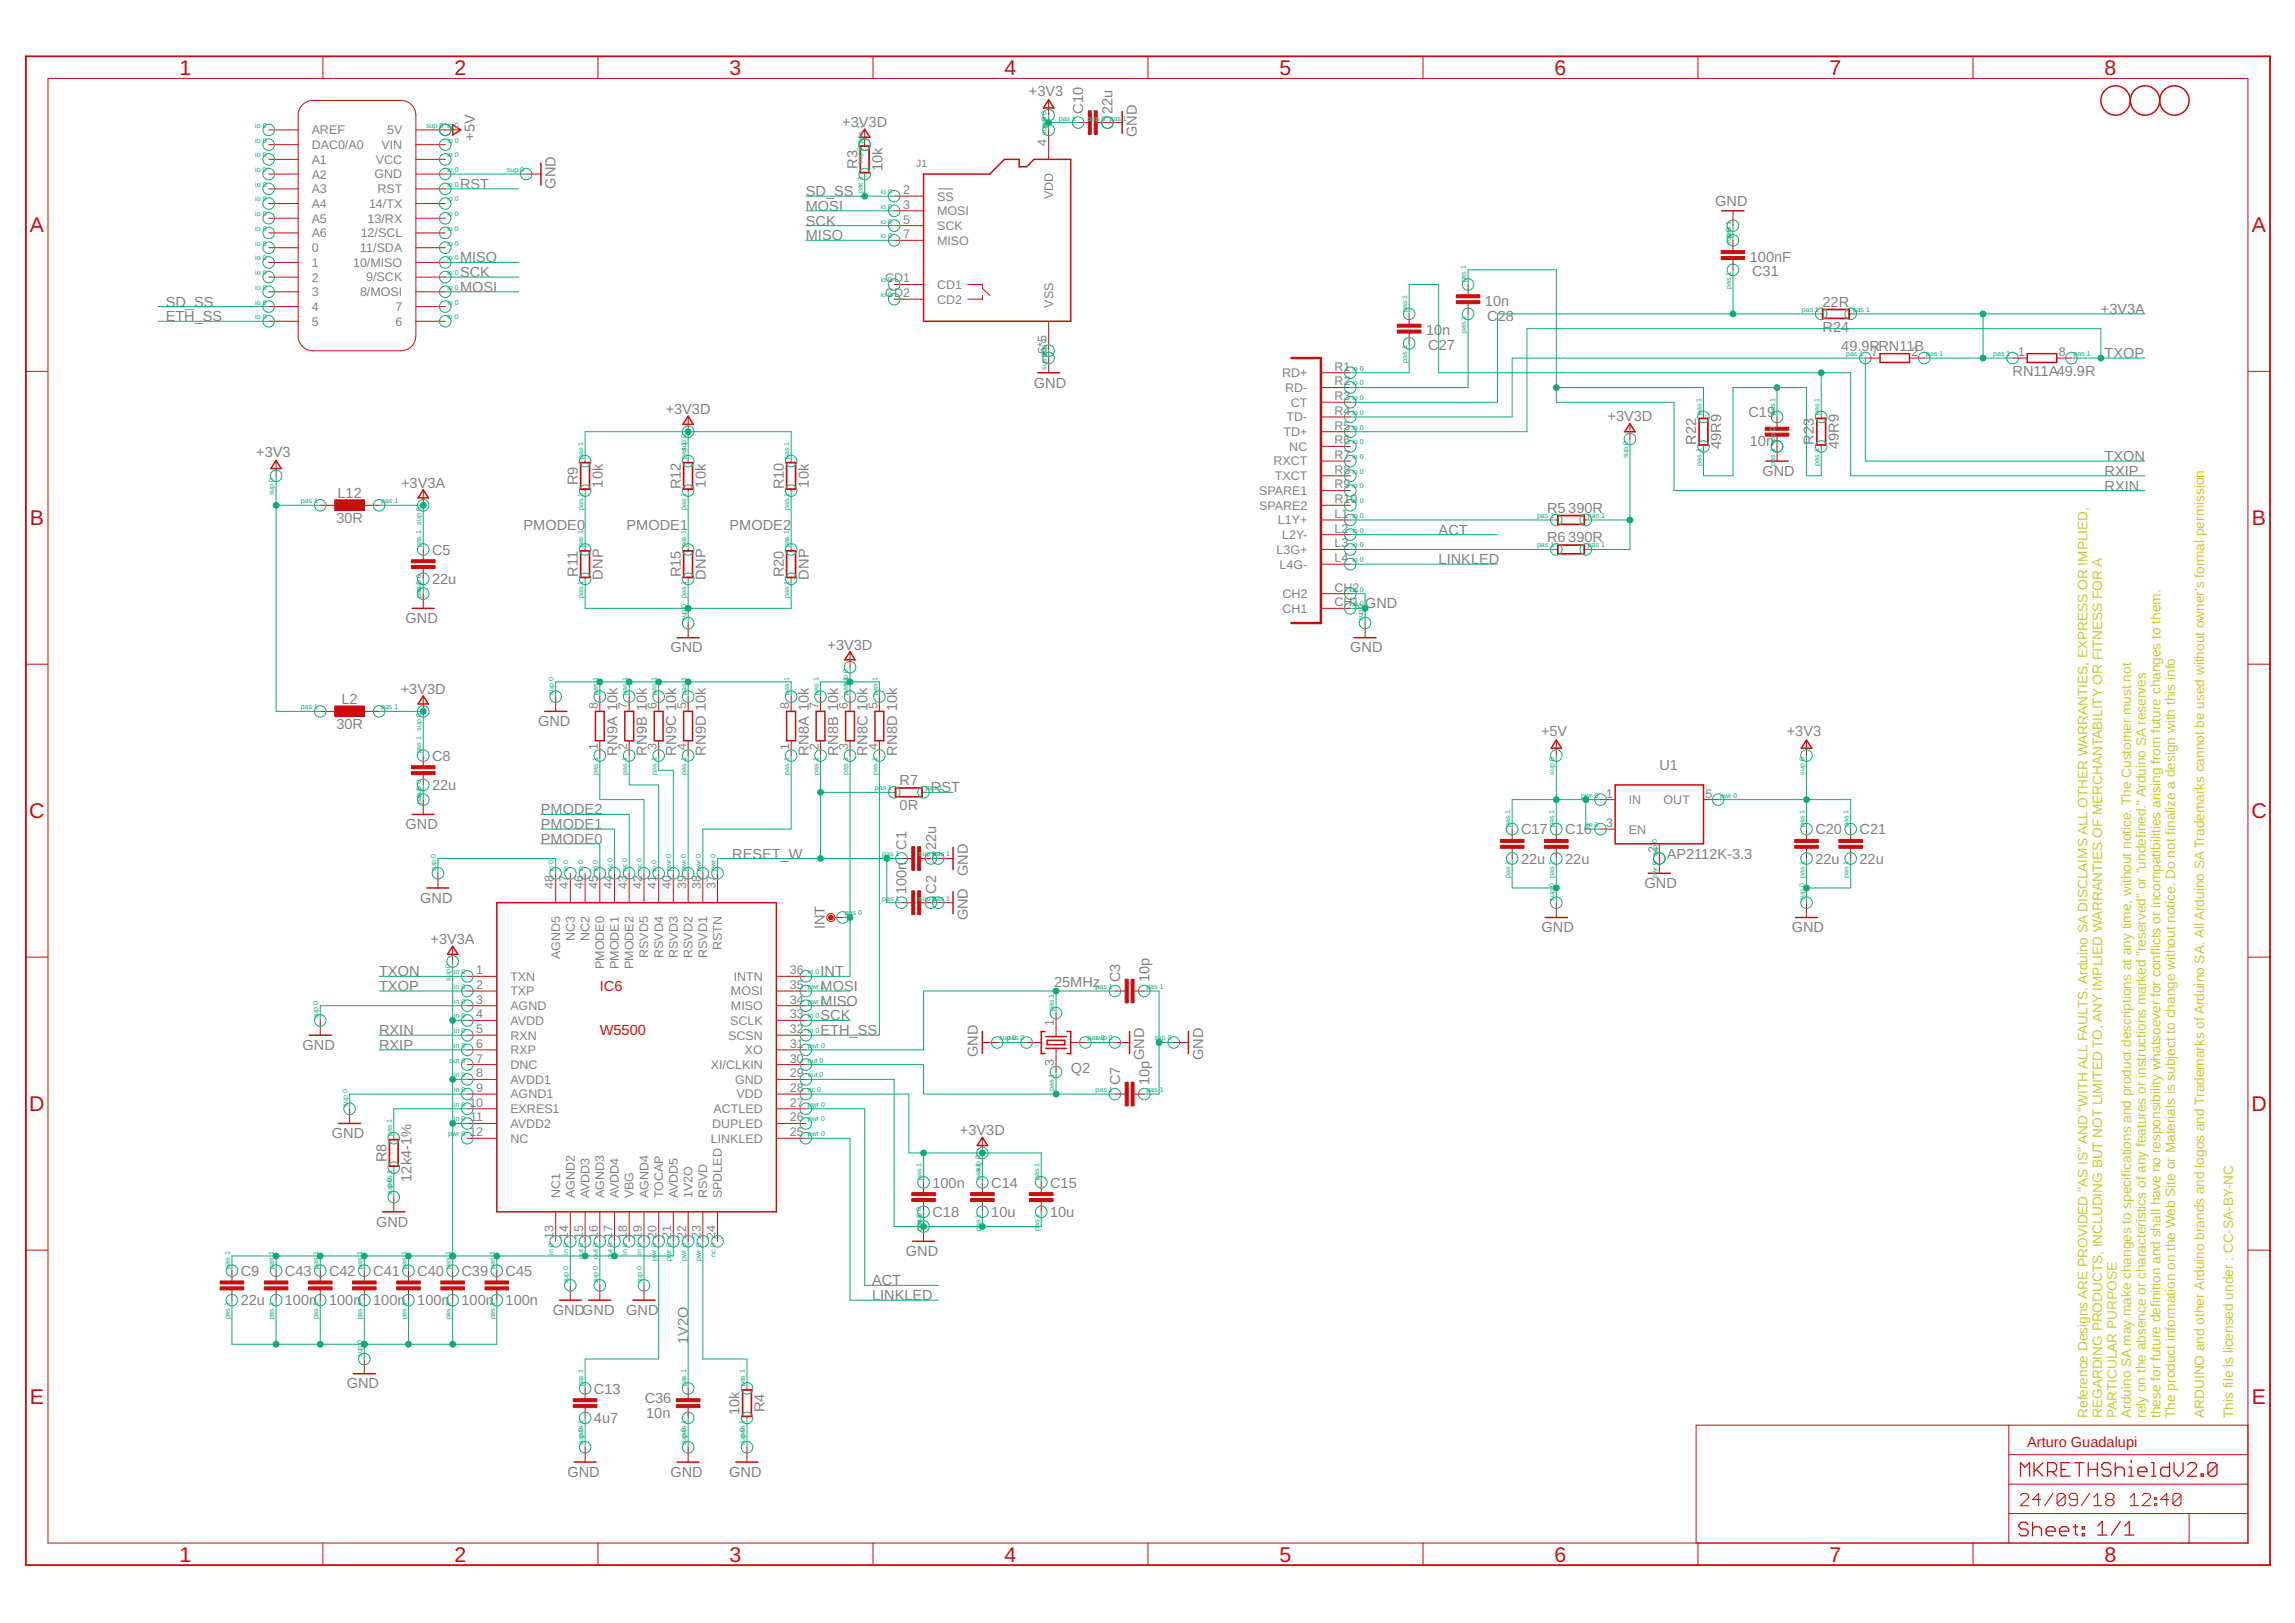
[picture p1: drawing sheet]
<svg xmlns="http://www.w3.org/2000/svg" width="420mm" height="297mm" viewBox="0 0 420 297" stroke-linecap="round" stroke-linejoin="round" font-family="sans-serif">
<defs><g id="words">
<g font-size="3.9" fill="#c90d0c">
<text x="32.9" y="13.7">1</text>
<text x="83.2" y="13.7">2</text>
<text x="133.6" y="13.7">3</text>
<text x="183.9" y="13.7">4</text>
<text x="234.3" y="13.7">5</text>
<text x="284.6" y="13.7">6</text>
<text x="335" y="13.7">7</text>
<text x="385.3" y="13.7">8</text>
<text x="5.5" y="42.5">A</text>
<text x="412.3" y="42.5">A</text>
<text x="5.5" y="96.1">B</text>
<text x="412.3" y="96.1">B</text>
<text x="5.4" y="149.8">C</text>
<text x="412.2" y="149.8">C</text>
<text x="5.4" y="203.4">D</text>
<text x="412.2" y="203.4">D</text>
<text x="5.5" y="257">E</text>
<text x="412.3" y="257">E</text>
<text x="32.9" y="285.8">1</text>
<text x="83.2" y="285.8">2</text>
<text x="133.6" y="285.8">3</text>
<text x="183.9" y="285.8">4</text>
<text x="234.3" y="285.8">5</text>
<text x="284.6" y="285.8">6</text>
<text x="335" y="285.8">7</text>
<text x="385.3" y="285.8">8</text>
</g>
<g font-size="2.7" fill="#808080">
<text x="188.4" y="17.6">+3V3</text>
<text x="154.2" y="23.2">+3V3D</text>
<text x="198.3" y="20.8" transform="rotate(-90 198.3 20.8)">C10</text>
<text x="203.7" y="20.8" transform="rotate(-90 203.7 20.8)">22u</text>
<text x="86.9" y="25.8" transform="rotate(-90 86.9 25.8)">+5V</text>
<text x="208.1" y="25.1" transform="rotate(-90 208.1 25.1)">GND</text>
<text x="84.2" y="34.6">RST</text>
<text x="101.7" y="34.6" transform="rotate(-90 101.7 34.6)">GND</text>
<text x="147.5" y="35.9">SD_SS</text>
<text x="157" y="30.9" transform="rotate(-90 157 30.9)">R3</text>
<text x="161.5" y="31.3" transform="rotate(-90 161.5 31.3)">10k</text>
<text x="147.5" y="38.6">MOSI</text>
<text x="147.5" y="41.3">SCK</text>
<text x="314" y="37.8">GND</text>
<text x="147.5" y="44">MISO</text>
<text x="320.4" y="47.9">100nF</text>
<text x="84.2" y="48">MISO</text>
<text x="84.2" y="53.4">MOSI</text>
<text x="84.2" y="50.7">SCK</text>
<text x="320.8" y="50.6">C31</text>
<text x="30.3" y="56.1">SD_SS</text>
<text x="30.3" y="58.8">ETH_SS</text>
<text x="271.9" y="56">10n</text>
<text x="272.3" y="58.7">C</text>
<text x="274.2" y="58.7">28</text>
<text x="333.7" y="56.1">22R</text>
<text x="384.6" y="57.5">+3V3A</text>
<text x="261.1" y="61.4">10</text>
<text x="261.5" y="64.1">C</text>
<text x="263.4" y="64.1">27</text>
<text x="264.1" y="61.4">n</text>
<text x="333.7" y="60.7">R24</text>
<text x="337.1" y="64.2">49.9RRN11B</text>
<text x="385.3" y="65.5">TXOP</text>
<text x="189.3" y="70.9">GND</text>
<text x="368.4" y="68.8">RN11A49.9R</text>
<text x="121.9" y="75.8">+3V3D</text>
<text x="294.3" y="77.1">+3V3D</text>
<text x="320.1" y="76.3">C19</text>
<text x="46.9" y="83.6">+3V3</text>
<text x="310.5" y="81.4" transform="rotate(-90 310.5 81.4)">R22</text>
<text x="315.1" y="82.2" transform="rotate(-90 315.1 82.2)">49R9</text>
<text x="320.4" y="81.7">10n</text>
<text x="332.1" y="81.4" transform="rotate(-90 332.1 81.4)">R23</text>
<text x="336.7" y="82.2" transform="rotate(-90 336.7 82.2)">49R9</text>
<text x="73.4" y="89.2">+3V3A</text>
<text x="105.8" y="88.8" transform="rotate(-90 105.8 88.8)">R9</text>
<text x="110.3" y="89.2" transform="rotate(-90 110.3 89.2)">10k</text>
<text x="124.6" y="89.5" transform="rotate(-90 124.6 89.5)">R12</text>
<text x="129.2" y="89.2" transform="rotate(-90 129.2 89.2)">10k</text>
<text x="143.5" y="89.5" transform="rotate(-90 143.5 89.5)">R10</text>
<text x="148.1" y="89.2" transform="rotate(-90 148.1 89.2)">10k</text>
<text x="322.6" y="87.1">GND</text>
<text x="385.3" y="87.1">RXIP</text>
<text x="385.3" y="89.8">RXIN</text>
<text x="385.3" y="84.4">TXON</text>
<text x="61.6" y="95.7">30R</text>
<text x="61.8" y="91.1">L12</text>
<text x="283.2" y="93.8">R5</text>
<text x="287.1" y="93.8">390R</text>
<text x="79.1" y="101.5">C5</text>
<text x="95.9" y="97.1">PMODE0</text>
<text x="114.7" y="97.1">PMODE1</text>
<text x="133.6" y="97.1">PMODE2</text>
<text x="263.4" y="97.9">ACT</text>
<text x="283.2" y="99.2">R6</text>
<text x="287.1" y="99.2">390R</text>
<text x="79.1" y="106.9">22u</text>
<text x="105.8" y="105.6" transform="rotate(-90 105.8 105.6)">R11</text>
<text x="110.3" y="106.1" transform="rotate(-90 110.3 106.1)">DNP</text>
<text x="124.6" y="105.7" transform="rotate(-90 124.6 105.7)">R15</text>
<text x="129.2" y="106.1" transform="rotate(-90 129.2 106.1)">DNP</text>
<text x="143.5" y="105.7" transform="rotate(-90 143.5 105.7)">R20</text>
<text x="148.1" y="106.1" transform="rotate(-90 148.1 106.1)">DNP</text>
<text x="263.4" y="103.3">LINKLED</text>
<text x="249.9" y="111.3">GND</text>
<text x="74.2" y="114">GND</text>
<text x="122.7" y="119.4">GND</text>
<text x="151.5" y="118.9">+3V3D</text>
<text x="247.2" y="119.4">GND</text>
<text x="62.5" y="128.8">L2</text>
<text x="73.4" y="127">+3V3D</text>
<text x="61.6" y="133.4">30R</text>
<text x="98.5" y="132.9">GND</text>
<text x="282.1" y="134.8">+5V</text>
<text x="327.1" y="134.8">+3V3</text>
<text x="79.1" y="139.2">C8</text>
<text x="113" y="138.3" transform="rotate(-90 113 138.3)">RN9A 10k</text>
<text x="118.4" y="138.3" transform="rotate(-90 118.4 138.3)">RN9B 10k</text>
<text x="123.8" y="138.3" transform="rotate(-90 123.8 138.3)">RN9C 10k</text>
<text x="129.2" y="138.3" transform="rotate(-90 129.2 138.3)">RN9D 10k</text>
<text x="148.1" y="138.3" transform="rotate(-90 148.1 138.3)">RN8A 10k</text>
<text x="153.5" y="138.3" transform="rotate(-90 153.5 138.3)">RN8B 10k</text>
<text x="158.8" y="138.3" transform="rotate(-90 158.8 138.3)">RN8C 10k</text>
<text x="164.2" y="138.3" transform="rotate(-90 164.2 138.3)">RN8D 10k</text>
<text x="164.7" y="143.7">R7</text>
<text x="303.8" y="141">U1</text>
<text x="79.1" y="144.6">22u</text>
<text x="99" y="149">PMODE2</text>
<text x="164.7" y="148.2">0R</text>
<text x="170.4" y="145">RST</text>
<text x="74.2" y="151.7">GND</text>
<text x="99" y="151.7">PMODE1</text>
<text x="99" y="154.4">PMODE0</text>
<text x="166" y="155.5" transform="rotate(-90 166 155.5)">C1</text>
<text x="171.4" y="155.5" transform="rotate(-90 171.4 155.5)">22u</text>
<text x="278.5" y="152.7">C17</text>
<text x="286.5" y="152.7">C16</text>
<text x="332.3" y="152.7">C20</text>
<text x="340.4" y="152.7">C21</text>
<text x="134.1" y="157.1">RESET_W</text>
<text x="177.2" y="160.4" transform="rotate(-90 177.2 160.4)">GND</text>
<text x="278.5" y="158.1">22u</text>
<text x="286.5" y="158.1">22u</text>
<text x="305.1" y="157.1">AP2112K-3.3</text>
<text x="332.3" y="158.1">22u</text>
<text x="340.4" y="158.1">22u</text>
<text x="76.9" y="165.2">GND</text>
<text x="166" y="163.6" transform="rotate(-90 166 163.6)">100n</text>
<text x="171.4" y="163.6" transform="rotate(-90 171.4 163.6)">C2</text>
<text x="301.1" y="162.5">GND</text>
<text x="78.8" y="172.8">+3V3A</text>
<text x="151" y="170" transform="rotate(-90 151 170)">INT</text>
<text x="177.2" y="168.4" transform="rotate(-90 177.2 168.4)">GND</text>
<text x="282.2" y="170.6">GND</text>
<text x="328" y="170.6">GND</text>
<text x="69.4" y="178.7">TXON</text>
<text x="150.2" y="178.7">INT</text>
<text x="205" y="179.8" transform="rotate(-90 205 179.8)">C3</text>
<text x="210.4" y="179.8" transform="rotate(-90 210.4 179.8)">10p</text>
<text x="69.4" y="181.4">TXOP</text>
<text x="150.2" y="184.1">MISO</text>
<text x="150.2" y="181.4">MOSI</text>
<text x="193" y="180.6">25MHz</text>
<text x="69.4" y="189.5">RXIN</text>
<text x="150.2" y="186.8">SCK</text>
<text x="150.2" y="189.5">ETH_SS</text>
<text x="55.4" y="192.2">GND</text>
<text x="69.4" y="192.2">RXIP</text>
<text x="179" y="193.5" transform="rotate(-90 179 193.5)">GND</text>
<text x="196" y="196.5">Q2</text>
<text x="209.5" y="194" transform="rotate(-90 209.5 194)">GND</text>
<text x="220.3" y="194" transform="rotate(-90 220.3 194)">GND</text>
<text x="205" y="198.6" transform="rotate(-90 205 198.6)">C7</text>
<text x="210.4" y="198.6" transform="rotate(-90 210.4 198.6)">10p</text>
<text x="60.8" y="208.3">GND</text>
<text x="175.8" y="207.8">+3V3D</text>
<text x="70.7" y="212.7" transform="rotate(-90 70.7 212.7)">R8</text>
<text x="75.3" y="216.3" transform="rotate(-90 75.3 216.3)">12k4-1%</text>
<text x="170.7" y="217.3">100n</text>
<text x="181.5" y="217.3">C14</text>
<text x="192.3" y="217.3">C15</text>
<text x="68.9" y="224.5">GND</text>
<text x="170.7" y="222.7">C18</text>
<text x="181.5" y="222.7">10u</text>
<text x="192.3" y="222.7">10u</text>
<text x="44.1" y="233.5">C9</text>
<text x="52.2" y="233.5">C43</text>
<text x="60.2" y="233.5">C42</text>
<text x="68.3" y="233.5">C41</text>
<text x="76.4" y="233.5">C40</text>
<text x="84.5" y="233.5">C39</text>
<text x="92.6" y="233.5">C45</text>
<text x="165.8" y="229.9">GND</text>
<text x="44.1" y="238.9">22u</text>
<text x="52.2" y="238.9">100n</text>
<text x="60.2" y="238.9">100n</text>
<text x="68.3" y="238.9">100n</text>
<text x="76.4" y="238.9">100n</text>
<text x="84.5" y="238.9">100n</text>
<text x="92.6" y="238.9">100n</text>
<text x="159.7" y="237.9">LINKLED</text>
<text x="159.7" y="235.3">ACT</text>
<text x="101.2" y="240.6">GNDGND</text>
<text x="114.7" y="240.6">GND</text>
<text x="126" y="246" transform="rotate(-90 126 246)">1V2O</text>
<text x="63.5" y="254.1">GND</text>
<text x="108.7" y="255.1">C13</text>
<text x="118" y="256.8">C36</text>
<text x="108.7" y="260.4">4u7</text>
<text x="118.3" y="259.5">10n</text>
<text x="135.4" y="258.9" transform="rotate(-90 135.4 258.9)">10k</text>
<text x="140" y="258.5" transform="rotate(-90 140 258.5)">R4</text>
<text x="103.9" y="270.3">GND</text>
<text x="122.7" y="270.3">GND</text>
<text x="133.5" y="270.3">GND</text>
</g>
<g font-size="2.7" fill="#c90d0c">
<text x="109.8" y="181.4">IC6</text>
<text x="109.8" y="189.5">W5500</text>
<text x="371.1" y="264.9">Arturo Guadalupi</text>
</g>
<g font-size="2.5" fill="#c8c832">
<text x="382.2" y="259.5" transform="rotate(-90 382.2 259.5)">Reference Designs ARE PROVIDED &quot;AS IS&quot; AND &quot;WITH ALL FAULTS. Arduino SA DISCLAIMS ALL OTHER WARRANTIES, EXPRESS OR IMPLIED,</text>
<text x="384.9" y="259.5" transform="rotate(-90 384.9 259.5)">REGARDING PRODUCTS, INCLUDING BUT NOT LIMITED TO, ANY IMPLIED WARRANTIES OF MERCHANTABILITY OR FITNESS FOR A</text>
<text x="387.5" y="259.5" transform="rotate(-90 387.5 259.5)">PARTICULAR PURPOSE</text>
<text x="390.2" y="259.5" transform="rotate(-90 390.2 259.5)">Arduino SA may make changes to specifications and product descriptions at any time, without notice. The Customer must not</text>
<text x="392.9" y="259.5" transform="rotate(-90 392.9 259.5)">rely on the absence or characteristics of any features or instructions marked &quot;reserved&quot; or &quot;undefined.&quot; Arduino SA reserves</text>
<text x="395.5" y="259.5" transform="rotate(-90 395.5 259.5)">these for future definition and shall have no responsibility whatsoever for conflicts or incompatibilities arising from future changes to them.</text>
<text x="398.2" y="259.5" transform="rotate(-90 398.2 259.5)">The product information on the Web Site or Materials is subject to change without notice. Do not finalize a design with this info</text>
<text x="403.5" y="259.5" transform="rotate(-90 403.5 259.5)">ARDUINO and other Arduino brands and logos and Trademarks of Arduino SA. All Arduino SA Trademarks cannot be used without owner's formal permission</text>
<text x="408.9" y="259.5" transform="rotate(-90 408.9 259.5)">This file is licensed under : CC-SA-BY-NC</text>
</g>
<g font-size="2.3" fill="#808080">
<text x="57.1" y="30">A1</text>
<text x="57.1" y="27.3">DAC0/A0</text>
<text x="57.1" y="24.6">AREF</text>
<text x="68.8" y="30">VCC</text>
<text x="69.8" y="27.3">VIN</text>
<text x="70.9" y="24.6">5V</text>
<text x="191.6" y="26.7" transform="rotate(-90 191.6 26.7)">4</text>
<text x="57.1" y="35.4">A3</text>
<text x="57.1" y="32.7">A2</text>
<text x="68.6" y="32.7">GND</text>
<text x="69.1" y="35.4">RST</text>
<text x="165.3" y="35.5">2</text>
<text x="57.1" y="40.8">A5</text>
<text x="57.1" y="38.1">A4</text>
<text x="67.3" y="40.7">13/RX</text>
<text x="67.6" y="38">14/TX</text>
<text x="165.3" y="38.2">3</text>
<text x="165.3" y="40.9">5</text>
<text x="171.6" y="36.7">SS</text>
<text x="171.6" y="39.4">MOSI</text>
<text x="192.8" y="36.5" transform="rotate(-90 192.8 36.5)">VDD</text>
<text x="57.1" y="43.4">A6</text>
<text x="57.1" y="46.1">0</text>
<text x="66" y="46.1">11/SDA</text>
<text x="66" y="43.4">12/SCL</text>
<text x="165.3" y="43.6">7</text>
<text x="171.6" y="44.8">MISO</text>
<text x="171.6" y="42.1">SCK</text>
<text x="57.1" y="48.8">1</text>
<text x="57.1" y="51.5">2</text>
<text x="64.6" y="48.8">10/MISO</text>
<text x="67.1" y="51.5">9/SCK</text>
<text x="162" y="51.7">CD1</text>
<text x="171.6" y="52.9">CD1</text>
<text x="57.1" y="54.2">3</text>
<text x="57.1" y="56.9">4</text>
<text x="57.1" y="59.6">5</text>
<text x="65.9" y="54.2">8/MOSI</text>
<text x="72.4" y="56.9">7</text>
<text x="72.4" y="59.6">6</text>
<text x="162" y="54.4">CD2</text>
<text x="171.6" y="55.6">CD2</text>
<text x="192.8" y="56.3" transform="rotate(-90 192.8 56.3)">VSS</text>
<text x="191.6" y="64.7" transform="rotate(-90 191.6 64.7)">6*5</text>
<text x="342.6" y="65.2">7</text>
<text x="350" y="65.2">2</text>
<text x="369.5" y="65.2">1</text>
<text x="376.9" y="65.2">8</text>
<text x="234.7" y="69">RD+</text>
<text x="235.3" y="71.7">RD-</text>
<text x="244.3" y="67.9">R1</text>
<text x="244.3" y="70.5">R2</text>
<text x="235.5" y="77.1">TD-</text>
<text x="236.3" y="74.4">CT</text>
<text x="244.3" y="73.2">R3</text>
<text x="244.3" y="75.9">R4</text>
<text x="235" y="79.8">TD+</text>
<text x="236" y="82.5">NC</text>
<text x="244.3" y="81.3">R6</text>
<text x="244.3" y="78.6">R5</text>
<text x="233.1" y="85.2">RXCT</text>
<text x="233.4" y="87.9">TXCT</text>
<text x="244.3" y="84">R7</text>
<text x="244.3" y="89.4">R9</text>
<text x="244.3" y="86.7">R8</text>
<text x="230.5" y="90.6">SPARE1</text>
<text x="230.5" y="93.3">SPARE2</text>
<text x="233.9" y="96">L1Y+</text>
<text x="244.3" y="94.8">L1</text>
<text x="244.3" y="92.1">R10</text>
<text x="233.7" y="101.4">L3G+</text>
<text x="234.7" y="98.7">L2Y-</text>
<text x="244.3" y="97.5">L2</text>
<text x="244.3" y="100.2">L3</text>
<text x="234.3" y="104.1">L4G-</text>
<text x="244.3" y="102.9">L4</text>
<text x="234.8" y="112.1">CH1</text>
<text x="234.8" y="109.4">CH2</text>
<text x="244.3" y="111">CH1</text>
<text x="244.3" y="108.3">CH2</text>
<text x="109.4" y="129.8" transform="rotate(-90 109.4 129.8)">8</text>
<text x="114.8" y="129.8" transform="rotate(-90 114.8 129.8)">7</text>
<text x="120.2" y="129.8" transform="rotate(-90 120.2 129.8)">6</text>
<text x="125.6" y="129.8" transform="rotate(-90 125.6 129.8)">5</text>
<text x="144.5" y="129.8" transform="rotate(-90 144.5 129.8)">8</text>
<text x="149.8" y="129.8" transform="rotate(-90 149.8 129.8)">7</text>
<text x="155.2" y="129.8" transform="rotate(-90 155.2 129.8)">6</text>
<text x="160.6" y="129.8" transform="rotate(-90 160.6 129.8)">5</text>
<text x="109.4" y="137.2" transform="rotate(-90 109.4 137.2)">1</text>
<text x="114.8" y="137.2" transform="rotate(-90 114.8 137.2)">2</text>
<text x="120.2" y="137.2" transform="rotate(-90 120.2 137.2)">3</text>
<text x="125.6" y="137.2" transform="rotate(-90 125.6 137.2)">4</text>
<text x="144.5" y="137.2" transform="rotate(-90 144.5 137.2)">1</text>
<text x="149.8" y="137.2" transform="rotate(-90 149.8 137.2)">2</text>
<text x="155.2" y="137.2" transform="rotate(-90 155.2 137.2)">3</text>
<text x="160.6" y="137.2" transform="rotate(-90 160.6 137.2)">4</text>
<text x="294.1" y="146">1</text>
<text x="298.2" y="147.2">IN</text>
<text x="304.6" y="147.2">OUT</text>
<text x="312.2" y="146">5</text>
<text x="294.1" y="151.4">3</text>
<text x="298.2" y="152.6">EN</text>
<text x="303.4" y="156.1" transform="rotate(-90 303.4 156.1)">2</text>
<text x="101.4" y="162.7" transform="rotate(-90 101.4 162.7)">48</text>
<text x="104" y="162.7" transform="rotate(-90 104 162.7)">47</text>
<text x="106.7" y="162.7" transform="rotate(-90 106.7 162.7)">46</text>
<text x="109.4" y="162.7" transform="rotate(-90 109.4 162.7)">45</text>
<text x="112.1" y="162.7" transform="rotate(-90 112.1 162.7)">44</text>
<text x="114.8" y="162.7" transform="rotate(-90 114.8 162.7)">43</text>
<text x="117.5" y="162.7" transform="rotate(-90 117.5 162.7)">42</text>
<text x="120.2" y="162.7" transform="rotate(-90 120.2 162.7)">41</text>
<text x="122.9" y="162.7" transform="rotate(-90 122.9 162.7)">40</text>
<text x="125.6" y="162.7" transform="rotate(-90 125.6 162.7)">39</text>
<text x="128.3" y="162.7" transform="rotate(-90 128.3 162.7)">38</text>
<text x="131" y="162.7" transform="rotate(-90 131 162.7)">37</text>
<text x="105.2" y="172.3" transform="rotate(-90 105.2 172.3)">NC3</text>
<text x="107.9" y="172.3" transform="rotate(-90 107.9 172.3)">NC2</text>
<text x="132.2" y="173.9" transform="rotate(-90 132.2 173.9)">RSTN</text>
<text x="87.2" y="178.3">1</text>
<text x="93.4" y="179.5">TXN</text>
<text x="102.5" y="175.6" transform="rotate(-90 102.5 175.6)">AGND5</text>
<text x="110.6" y="177.3" transform="rotate(-90 110.6 177.3)">PMODE0</text>
<text x="113.3" y="177.3" transform="rotate(-90 113.3 177.3)">PMODE1</text>
<text x="116" y="177.3" transform="rotate(-90 116 177.3)">PMODE2</text>
<text x="118.7" y="175.3" transform="rotate(-90 118.7 175.3)">RSVD5</text>
<text x="121.4" y="175.3" transform="rotate(-90 121.4 175.3)">RSVD4</text>
<text x="124.1" y="175.3" transform="rotate(-90 124.1 175.3)">RSVD3</text>
<text x="126.8" y="175.3" transform="rotate(-90 126.8 175.3)">RSVD2</text>
<text x="129.5" y="175.3" transform="rotate(-90 129.5 175.3)">RSVD1</text>
<text x="134.3" y="179.5">INTN</text>
<text x="144.6" y="178.3">36</text>
<text x="87.2" y="183.7">3</text>
<text x="87.2" y="181">2</text>
<text x="93.4" y="184.9">AGND</text>
<text x="93.4" y="182.2">TXP</text>
<text x="133.8" y="184.9">MISO</text>
<text x="133.8" y="182.2">MOSI</text>
<text x="144.6" y="183.7">34</text>
<text x="144.6" y="181">35</text>
<text x="87.2" y="186.4">4</text>
<text x="87.2" y="189.1">5</text>
<text x="87.2" y="191.8">6</text>
<text x="93.4" y="187.6">AVDD</text>
<text x="93.4" y="190.3">RXN</text>
<text x="133.3" y="190.3">SCSN</text>
<text x="133.7" y="187.6">SCLK</text>
<text x="144.6" y="186.4">33</text>
<text x="144.6" y="189.1">32</text>
<text x="144.6" y="191.8">31</text>
<text x="193" y="187.7" transform="rotate(-90 193 187.7)">1</text>
<text x="87.2" y="197.2">8</text>
<text x="87.2" y="194.5">7</text>
<text x="93.4" y="195.7">DNC</text>
<text x="93.4" y="193">RXP</text>
<text x="130.1" y="195.6">XI/CLKIN</text>
<text x="136.4" y="193">XO</text>
<text x="144.6" y="197.2">29</text>
<text x="144.6" y="194.5">30</text>
<text x="193" y="195.1" transform="rotate(-90 193 195.1)">3</text>
<text x="85.9" y="202.6">10</text>
<text x="87.2" y="199.9">9</text>
<text x="93.4" y="201">AGND1</text>
<text x="93.4" y="198.3">AVDD1</text>
<text x="93.4" y="203.7">EXRES1</text>
<text x="130.6" y="203.7">ACTLED</text>
<text x="134.6" y="198.3">GND</text>
<text x="134.8" y="201">VDD</text>
<text x="144.6" y="202.6">27</text>
<text x="144.6" y="199.9">28</text>
<text x="85.9" y="207.9">12</text>
<text x="86.1" y="205.2">11</text>
<text x="93.4" y="206.4">AVDD2</text>
<text x="93.4" y="209.1">NC</text>
<text x="130.1" y="209.1">LINKLED</text>
<text x="130.4" y="206.4">DUPLED</text>
<text x="144.6" y="205.2">26</text>
<text x="144.6" y="207.9">25</text>
<text x="102.5" y="219.3" transform="rotate(-90 102.5 219.3)">NC1</text>
<text x="105.2" y="219.3" transform="rotate(-90 105.2 219.3)">AGND2</text>
<text x="107.9" y="219.3" transform="rotate(-90 107.9 219.3)">AVDD3</text>
<text x="110.6" y="219.3" transform="rotate(-90 110.6 219.3)">AGND3</text>
<text x="113.3" y="219.3" transform="rotate(-90 113.3 219.3)">AVDD4</text>
<text x="116" y="219.3" transform="rotate(-90 116 219.3)">VBG</text>
<text x="118.7" y="219.3" transform="rotate(-90 118.7 219.3)">AGND4</text>
<text x="121.4" y="219.3" transform="rotate(-90 121.4 219.3)">TOCAP</text>
<text x="124.1" y="219.3" transform="rotate(-90 124.1 219.3)">AVDD5</text>
<text x="126.8" y="219.3" transform="rotate(-90 126.8 219.3)">1V2O</text>
<text x="129.5" y="219.3" transform="rotate(-90 129.5 219.3)">RSVD</text>
<text x="132.2" y="219.3" transform="rotate(-90 132.2 219.3)">SPDLED</text>
<text x="101.4" y="226.8" transform="rotate(-90 101.4 226.8)">13</text>
<text x="104" y="226.8" transform="rotate(-90 104 226.8)">14</text>
<text x="106.7" y="226.8" transform="rotate(-90 106.7 226.8)">15</text>
<text x="109.4" y="226.8" transform="rotate(-90 109.4 226.8)">16</text>
<text x="112.1" y="226.8" transform="rotate(-90 112.1 226.8)">17</text>
<text x="114.8" y="226.8" transform="rotate(-90 114.8 226.8)">18</text>
<text x="117.5" y="226.8" transform="rotate(-90 117.5 226.8)">19</text>
<text x="120.2" y="226.8" transform="rotate(-90 120.2 226.8)">20</text>
<text x="122.9" y="226.8" transform="rotate(-90 122.9 226.8)">21</text>
<text x="125.6" y="226.8" transform="rotate(-90 125.6 226.8)">22</text>
<text x="128.3" y="226.8" transform="rotate(-90 128.3 226.8)">23</text>
<text x="131" y="226.8" transform="rotate(-90 131 226.8)">24</text>
</g>
<text font-size="1.9" fill="#808080" x="167.7" y="30.5">J1</text>
<g font-size="1.3" fill="#0dab76">
<text x="46.7" y="23.4">io 0</text>
<text x="78" y="23.4">sup 0 io 0</text>
<text x="193.8" y="22.1">pas 1</text>
<text x="199.2" y="22.1">s</text>
<text x="199.9" y="22.1">u</text>
<text x="200.6" y="22.1">p 0 pas</text>
<text x="205.6" y="22.1">1</text>
<text x="46.7" y="28.8">io 0</text>
<text x="46.7" y="26.1">io 0</text>
<text x="81.9" y="26.1">io 0</text>
<text x="81.9" y="28.8">io 0</text>
<text x="191.6" y="24.6" transform="rotate(-90 191.6 24.6)">suppw0r 0</text>
<text x="46.7" y="34.2">io 0</text>
<text x="46.7" y="31.5">io 0</text>
<text x="81.9" y="31.5">io 0</text>
<text x="81.9" y="34.2">io 0</text>
<text x="92.8" y="31.5">sup 0</text>
<text x="157.9" y="35.4" transform="rotate(-90 157.9 35.4)">pas 1</text>
<text x="157.9" y="30" transform="rotate(-90 157.9 30)">sup 0 pas 1</text>
<text x="161.2" y="35.5">io 0</text>
<text x="46.7" y="39.6">io 0</text>
<text x="46.7" y="36.9">io 0</text>
<text x="81.9" y="36.9">io 0</text>
<text x="81.9" y="39.6">io 0</text>
<text x="161.2" y="38.2">io 0</text>
<text x="161.2" y="40.9">io 0</text>
<text x="46.7" y="42.3">io 0</text>
<text x="46.7" y="45">io 0</text>
<text x="46.7" y="47.6">io 0</text>
<text x="81.9" y="42.3">io 0</text>
<text x="81.9" y="45">io 0</text>
<text x="81.9" y="47.6">io 0</text>
<text x="161.2" y="43.6">io 0</text>
<text x="316.9" y="44.8" transform="rotate(-90 316.9 44.8)">supa0s 1</text>
<text x="46.7" y="50.3">io 0</text>
<text x="46.7" y="53">io 0</text>
<text x="81.9" y="50.3">io 0</text>
<text x="81.9" y="53">io 0</text>
<text x="161.2" y="51.7">io 0</text>
<text x="268.4" y="51.7" transform="rotate(-90 268.4 51.7)">pas 1</text>
<text x="316.9" y="52.9" transform="rotate(-90 316.9 52.9)">pas 1</text>
<text x="46.7" y="55.7">io 0</text>
<text x="46.7" y="58.4">io 0</text>
<text x="81.9" y="55.7">io 0</text>
<text x="81.9" y="58.4">io 0</text>
<text x="161.2" y="54.4">io 0</text>
<text x="257.6" y="57.1" transform="rotate(-90 257.6 57.1)">pas 1</text>
<text x="329.9" y="57.1">pas 1</text>
<text x="339.2" y="57.1">pas 1</text>
<text x="191.6" y="65.2" transform="rotate(-90 191.6 65.2)">sup 0</text>
<text x="268.4" y="61" transform="rotate(-90 268.4 61)">pas 1</text>
<text x="338" y="65.2">pas 1</text>
<text x="352.7" y="65.2">pas 1</text>
<text x="364.9" y="65.2">pas 1</text>
<text x="379.6" y="65.2">pas 1</text>
<text x="191.6" y="67.7" transform="rotate(-90 191.6 67.7)">sup 0</text>
<text x="247.6" y="67.9">io 0</text>
<text x="247.6" y="70.5">io 0</text>
<text x="257.6" y="66.4" transform="rotate(-90 257.6 66.4)">pas 1</text>
<text x="247.6" y="73.2">io 0</text>
<text x="247.6" y="75.9">io 0</text>
<text x="311.5" y="75.9" transform="rotate(-90 311.5 75.9)">pas 1</text>
<text x="325" y="75.9" transform="rotate(-90 325 75.9)">pas 1</text>
<text x="333" y="75.9" transform="rotate(-90 333 75.9)">pas 1</text>
<text x="125.6" y="82.5" transform="rotate(-90 125.6 82.5)">sup 0</text>
<text x="247.6" y="81.3">io 0</text>
<text x="247.6" y="78.6">io 0</text>
<text x="298" y="83.9" transform="rotate(-90 298 83.9)">sup 0</text>
<text x="325" y="78.9" transform="rotate(-90 325 78.9)">0</text>
<text x="106.7" y="84" transform="rotate(-90 106.7 84)">pas 1</text>
<text x="125.6" y="84" transform="rotate(-90 125.6 84)">pas 1</text>
<text x="144.5" y="84" transform="rotate(-90 144.5 84)">pas 1</text>
<text x="247.6" y="84">io 0</text>
<text x="247.6" y="89.4">io 0</text>
<text x="247.6" y="86.7">io 0</text>
<text x="311.5" y="85.2" transform="rotate(-90 311.5 85.2)">pas 1</text>
<text x="325" y="85.2" transform="rotate(-90 325 85.2)">pas 1 sup</text>
<text x="333" y="85.2" transform="rotate(-90 333 85.2)">pas 1</text>
<text x="50.2" y="90.6" transform="rotate(-90 50.2 90.6)">sup 0</text>
<text x="55.1" y="92.1">pas 1</text>
<text x="69.8" y="92.1">pas 1</text>
<text x="106.7" y="93.3" transform="rotate(-90 106.7 93.3)">pas 1</text>
<text x="125.6" y="93.3" transform="rotate(-90 125.6 93.3)">pas 1</text>
<text x="144.5" y="93.3" transform="rotate(-90 144.5 93.3)">pas 1</text>
<text x="247.6" y="94.8">io 0</text>
<text x="247.6" y="92.1">io 0</text>
<text x="281.4" y="94.8">pas 1</text>
<text x="290.7" y="94.8">pas 1</text>
<text x="77.1" y="100.2" transform="rotate(-90 77.1 100.2)">pas 1</text>
<text x="77.1" y="96" transform="rotate(-90 77.1 96)">sup 0</text>
<text x="106.7" y="100.2" transform="rotate(-90 106.7 100.2)">pas 1</text>
<text x="125.6" y="100.2" transform="rotate(-90 125.6 100.2)">pas 1</text>
<text x="144.5" y="100.2" transform="rotate(-90 144.5 100.2)">pas 1</text>
<text x="247.6" y="97.5">io 0</text>
<text x="247.6" y="100.2">io 0</text>
<text x="281.4" y="100.2">pas 1</text>
<text x="290.7" y="100.2">pas 1</text>
<text x="247.6" y="102.9">io 0</text>
<text x="77.1" y="109.5" transform="rotate(-90 77.1 109.5)">passu1p 0</text>
<text x="106.7" y="109.5" transform="rotate(-90 106.7 109.5)">pas 1</text>
<text x="125.6" y="113.6" transform="rotate(-90 125.6 113.6)">sup</text>
<text x="125.6" y="111.2" transform="rotate(-90 125.6 111.2)">0</text>
<text x="125.6" y="109.5" transform="rotate(-90 125.6 109.5)">pas 1</text>
<text x="144.5" y="109.5" transform="rotate(-90 144.5 109.5)">pas 1</text>
<text x="247.6" y="111">io 0</text>
<text x="247.6" y="108.3">io 0</text>
<text x="249.5" y="113.6" transform="rotate(-90 249.5 113.6)">sup</text>
<text x="249.5" y="111.2" transform="rotate(-90 249.5 111.2)">0</text>
<text x="109.4" y="124.7" transform="rotate(-90 109.4 124.7)">1</text>
<text x="114.8" y="124.7" transform="rotate(-90 114.8 124.7)">1</text>
<text x="120.2" y="124.7" transform="rotate(-90 120.2 124.7)">1</text>
<text x="125.6" y="124.7" transform="rotate(-90 125.6 124.7)">1</text>
<text x="144.5" y="124.7" transform="rotate(-90 144.5 124.7)">1</text>
<text x="155.2" y="125.6" transform="rotate(-90 155.2 125.6)">su1p 0</text>
<text x="160.6" y="124.7" transform="rotate(-90 160.6 124.7)">1</text>
<text x="55.1" y="129.8">pas 1</text>
<text x="69.8" y="129.8">pas 1</text>
<text x="101.4" y="127.1" transform="rotate(-90 101.4 127.1)">sup 0</text>
<text x="109.4" y="127.1" transform="rotate(-90 109.4 127.1)">pas</text>
<text x="114.8" y="127.1" transform="rotate(-90 114.8 127.1)">pas</text>
<text x="120.2" y="127.1" transform="rotate(-90 120.2 127.1)">pas</text>
<text x="125.6" y="127.1" transform="rotate(-90 125.6 127.1)">pas</text>
<text x="144.5" y="127.1" transform="rotate(-90 144.5 127.1)">pas</text>
<text x="149.8" y="127.1" transform="rotate(-90 149.8 127.1)">pas 1</text>
<text x="155.2" y="127.1" transform="rotate(-90 155.2 127.1)">pas</text>
<text x="160.6" y="127.1" transform="rotate(-90 160.6 127.1)">pas</text>
<text x="77.1" y="137.9" transform="rotate(-90 77.1 137.9)">pas 1</text>
<text x="77.1" y="133.7" transform="rotate(-90 77.1 133.7)">sup 0</text>
<text x="109.4" y="141.8" transform="rotate(-90 109.4 141.8)">pas 1</text>
<text x="114.8" y="141.8" transform="rotate(-90 114.8 141.8)">pas 1</text>
<text x="120.2" y="141.8" transform="rotate(-90 120.2 141.8)">pas 1</text>
<text x="125.6" y="141.8" transform="rotate(-90 125.6 141.8)">pas 1</text>
<text x="144.5" y="141.8" transform="rotate(-90 144.5 141.8)">pas 1</text>
<text x="149.8" y="141.8" transform="rotate(-90 149.8 141.8)">pas 1</text>
<text x="155.2" y="141.8" transform="rotate(-90 155.2 141.8)">pas 1</text>
<text x="160.6" y="141.8" transform="rotate(-90 160.6 141.8)">pas 1</text>
<text x="284.6" y="141.8" transform="rotate(-90 284.6 141.8)">sup 0</text>
<text x="330.4" y="141.8" transform="rotate(-90 330.4 141.8)">sup 0</text>
<text x="77.1" y="147.2" transform="rotate(-90 77.1 147.2)">passu1p 0</text>
<text x="160.2" y="144.6">pas 1</text>
<text x="169.5" y="144.6">pas 1</text>
<text x="289.5" y="146">pwr 0</text>
<text x="314.9" y="146">pwr 0</text>
<text x="276.5" y="151.4" transform="rotate(-90 276.5 151.4)">pas 1</text>
<text x="284.6" y="151.4" transform="rotate(-90 284.6 151.4)">pas 1</text>
<text x="290.6" y="151.4">in 0</text>
<text x="303.4" y="154.3" transform="rotate(-90 303.4 154.3)">0</text>
<text x="330.4" y="151.4" transform="rotate(-90 330.4 151.4)">pas 1</text>
<text x="338.4" y="151.4" transform="rotate(-90 338.4 151.4)">pas 1</text>
<text x="79.8" y="159.4" transform="rotate(-90 79.8 159.4)">sup 0</text>
<text x="101.4" y="159.4" transform="rotate(-90 101.4 159.4)">in 0</text>
<text x="104" y="159.4" transform="rotate(-90 104 159.4)">in 0</text>
<text x="106.7" y="159.4" transform="rotate(-90 106.7 159.4)">in 0</text>
<text x="109.4" y="159.4" transform="rotate(-90 109.4 159.4)">in 0</text>
<text x="112.1" y="159.4" transform="rotate(-90 112.1 159.4)">nc 0</text>
<text x="114.8" y="159.4" transform="rotate(-90 114.8 159.4)">nc 0</text>
<text x="117.5" y="159.4" transform="rotate(-90 117.5 159.4)">nc 0</text>
<text x="120.2" y="159.4" transform="rotate(-90 120.2 159.4)">in 0</text>
<text x="122.9" y="159.4" transform="rotate(-90 122.9 159.4)">pwr 0</text>
<text x="125.6" y="159.4" transform="rotate(-90 125.6 159.4)">pwr 0</text>
<text x="128.3" y="159.4" transform="rotate(-90 128.3 159.4)">pwr 0</text>
<text x="131" y="159.4" transform="rotate(-90 131 159.4)">pwr 0</text>
<text x="161.5" y="156.8">pas 1</text>
<text x="168.2" y="156.8">s</text>
<text x="168.9" y="156.8">up 0</text>
<text x="170.8" y="156.8">pas 1</text>
<text x="276.5" y="160.7" transform="rotate(-90 276.5 160.7)">pas 1</text>
<text x="284.6" y="160.7" transform="rotate(-90 284.6 160.7)">pas 1</text>
<text x="303.4" y="160.7" transform="rotate(-90 303.4 160.7)">pwr 0 sup</text>
<text x="330.4" y="160.7" transform="rotate(-90 330.4 160.7)">pas 1</text>
<text x="338.4" y="160.7" transform="rotate(-90 338.4 160.7)">pas 1</text>
<text x="154.6" y="167.5">pas 0</text>
<text x="161.5" y="164.8">pas 1</text>
<text x="168.2" y="164.8">s</text>
<text x="168.9" y="164.8">up 0</text>
<text x="170.8" y="164.8">pas 1</text>
<text x="284.6" y="164.8" transform="rotate(-90 284.6 164.8)">sup</text>
<text x="284.6" y="162.4" transform="rotate(-90 284.6 162.4)">0</text>
<text x="330.4" y="164.8" transform="rotate(-90 330.4 164.8)">sup 0</text>
<text x="82.5" y="179.5" transform="rotate(-90 82.5 179.5)">sup 0</text>
<text x="83.1" y="178.3">in 0</text>
<text x="147.9" y="178.3">in 0</text>
<text x="83.1" y="183.7">in 0</text>
<text x="83.1" y="181">in 0</text>
<text x="147.9" y="183.7">pwr 0</text>
<text x="147.9" y="181">pwr 0</text>
<text x="193" y="185" transform="rotate(-90 193 185)">pas 1</text>
<text x="200.6" y="181">pas 1</text>
<text x="209.9" y="181">pas 1</text>
<text x="58.2" y="186.4" transform="rotate(-90 58.2 186.4)">sup 0</text>
<text x="83.1" y="186.4">in 0</text>
<text x="83.1" y="189.1">in 0</text>
<text x="83.1" y="191.8">in 0</text>
<text x="147.9" y="186.4">in 0</text>
<text x="147.9" y="189.1">in 0</text>
<text x="147.9" y="191.8">pwr 0</text>
<text x="182.9" y="190.4">sup 0</text>
<text x="184.4" y="190.4">pas 0</text>
<text x="199.1" y="190.4">pas 0</text>
<text x="200.6" y="190.4">sup 0</text>
<text x="211.4" y="190.4">sup 0</text>
<text x="82.3" y="194.5">o</text>
<text x="83" y="194.5">ut 0</text>
<text x="83.1" y="197.2">in 0</text>
<text x="147.9" y="197.2">out 0</text>
<text x="147.9" y="194.5">out 0</text>
<text x="63.6" y="202.6" transform="rotate(-90 63.6 202.6)">sup 0</text>
<text x="83.1" y="199.9">in 0</text>
<text x="83.1" y="202.6">in 0</text>
<text x="147.9" y="202.6">pwr 0</text>
<text x="147.9" y="199.9">nc 0</text>
<text x="193" y="199.7" transform="rotate(-90 193 199.7)">pas 1</text>
<text x="200.6" y="199.9">pas 1</text>
<text x="209.9" y="199.9">pas</text>
<text x="212.3" y="199.9">1</text>
<text x="71.7" y="207.9" transform="rotate(-90 71.7 207.9)">pas 1</text>
<text x="82" y="207.9">pwr 0</text>
<text x="83.1" y="205.2">in 0</text>
<text x="147.9" y="205.2">pwr 0</text>
<text x="147.9" y="207.9">pwr 0</text>
<text x="179.5" y="214.5" transform="rotate(-90 179.5 214.5)">sup 0</text>
<text x="71.7" y="218.7" transform="rotate(-90 71.7 218.7)">sup 0</text>
<text x="71.7" y="217.2" transform="rotate(-90 71.7 217.2)">pas 1</text>
<text x="168.7" y="216" transform="rotate(-90 168.7 216)">pas 1</text>
<text x="179.5" y="216" transform="rotate(-90 179.5 216)">pas 1</text>
<text x="190.3" y="216" transform="rotate(-90 190.3 216)">pas 1</text>
<text x="168.7" y="225.3" transform="rotate(-90 168.7 225.3)">passu1p 0</text>
<text x="179.5" y="225.3" transform="rotate(-90 179.5 225.3)">pas 1</text>
<text x="190.3" y="225.3" transform="rotate(-90 190.3 225.3)">pas 1</text>
<text x="42.1" y="232.2" transform="rotate(-90 42.1 232.2)">pas 1</text>
<text x="50.2" y="232.2" transform="rotate(-90 50.2 232.2)">pas</text>
<text x="50.2" y="229.7" transform="rotate(-90 50.2 229.7)">1</text>
<text x="58.2" y="232.2" transform="rotate(-90 58.2 232.2)">pas</text>
<text x="58.2" y="229.7" transform="rotate(-90 58.2 229.7)">1</text>
<text x="66.3" y="232.2" transform="rotate(-90 66.3 232.2)">pas</text>
<text x="66.3" y="229.7" transform="rotate(-90 66.3 229.7)">1</text>
<text x="74.4" y="232.2" transform="rotate(-90 74.4 232.2)">pas</text>
<text x="74.4" y="229.7" transform="rotate(-90 74.4 229.7)">1</text>
<text x="82.5" y="232.2" transform="rotate(-90 82.5 232.2)">pas</text>
<text x="82.5" y="229.7" transform="rotate(-90 82.5 229.7)">1</text>
<text x="90.6" y="232.2" transform="rotate(-90 90.6 232.2)">pas</text>
<text x="90.6" y="229.7" transform="rotate(-90 90.6 229.7)">1</text>
<text x="101.4" y="229.6" transform="rotate(-90 101.4 229.6)">in 0</text>
<text x="104" y="229.6" transform="rotate(-90 104 229.6)">in 0</text>
<text x="106.7" y="230.4" transform="rotate(-90 106.7 230.4)">o</text>
<text x="106.7" y="229.7" transform="rotate(-90 106.7 229.7)">ut 0</text>
<text x="109.4" y="230.4" transform="rotate(-90 109.4 230.4)">o</text>
<text x="109.4" y="229.7" transform="rotate(-90 109.4 229.7)">ut 0</text>
<text x="112.1" y="230.4" transform="rotate(-90 112.1 230.4)">o</text>
<text x="112.1" y="229.7" transform="rotate(-90 112.1 229.7)">ut 0</text>
<text x="114.8" y="229.6" transform="rotate(-90 114.8 229.6)">in 0</text>
<text x="117.5" y="229.6" transform="rotate(-90 117.5 229.6)">in 0</text>
<text x="120.2" y="230.7" transform="rotate(-90 120.2 230.7)">pwr 0</text>
<text x="122.9" y="230.7" transform="rotate(-90 122.9 230.7)">pwr 0</text>
<text x="125.6" y="230.7" transform="rotate(-90 125.6 230.7)">pwr 0</text>
<text x="128.3" y="230.7" transform="rotate(-90 128.3 230.7)">pwr 0</text>
<text x="131" y="230" transform="rotate(-90 131 230)">nc 0</text>
<text x="104" y="234.9" transform="rotate(-90 104 234.9)">sup 0</text>
<text x="109.4" y="234.9" transform="rotate(-90 109.4 234.9)">sup 0</text>
<text x="117.5" y="234.9" transform="rotate(-90 117.5 234.9)">sup 0</text>
<text x="42.1" y="241.5" transform="rotate(-90 42.1 241.5)">pas 1</text>
<text x="50.2" y="241.5" transform="rotate(-90 50.2 241.5)">pas 1</text>
<text x="58.2" y="241.5" transform="rotate(-90 58.2 241.5)">pas 1</text>
<text x="66.3" y="245.9" transform="rotate(-90 66.3 245.9)">0</text>
<text x="66.3" y="241.5" transform="rotate(-90 66.3 241.5)">pas 1</text>
<text x="74.4" y="241.5" transform="rotate(-90 74.4 241.5)">pas 1</text>
<text x="82.5" y="241.5" transform="rotate(-90 82.5 241.5)">pas 1</text>
<text x="90.6" y="241.5" transform="rotate(-90 90.6 241.5)">pas 1</text>
<text x="66.3" y="248.3" transform="rotate(-90 66.3 248.3)">sup</text>
<text x="106.7" y="253.7" transform="rotate(-90 106.7 253.7)">pas 1</text>
<text x="125.6" y="253.7" transform="rotate(-90 125.6 253.7)">pas 1</text>
<text x="136.4" y="253.7" transform="rotate(-90 136.4 253.7)">pas 1</text>
<text x="106.7" y="263" transform="rotate(-90 106.7 263)">pas 1</text>
<text x="125.6" y="263" transform="rotate(-90 125.6 263)">pas 1</text>
<text x="136.4" y="263" transform="rotate(-90 136.4 263)">pas 1</text>
<text x="106.7" y="264.5" transform="rotate(-90 106.7 264.5)">sup 0</text>
<text x="125.6" y="264.5" transform="rotate(-90 125.6 264.5)">sup 0</text>
<text x="136.4" y="264.5" transform="rotate(-90 136.4 264.5)">sup 0</text>
</g>
</g></defs>
<path d="M171.8 34.6h2.7" fill="none" stroke="#808080" stroke-width=".18"/>
<g fill="#c90d0c" stroke="#c90d0c" stroke-width=".18">
<path d="M207.1 179.2h.5v4.3h-.5z"/>
<path d="M206 179.2h.5v4.3h-.5z"/>
<path d="M207.1 198.1h.5v4.3h-.5z"/>
<path d="M206 198.1h.5v4.3h-.5z"/>
<path d="M166.9 218.3h4.3v.5h-4.3z"/>
<path d="M166.9 219.4h4.3v.5h-4.3z"/>
<path d="M123.8 256h4.3v.5h-4.3z"/>
<path d="M123.8 257.1h4.3v.5h-4.3z"/>
<path d="M80.7 235.5h4.3v.6h-4.3z"/>
<path d="M80.7 234.4h4.3v.6h-4.3z"/>
<path d="M72.6 235.5h4.3v.6h-4.3z"/>
<path d="M72.6 234.4h4.3v.6h-4.3z"/>
<path d="M64.5 235.5h4.4v.6h-4.4z"/>
<path d="M64.5 234.4h4.4v.6h-4.4z"/>
<path d="M56.5 235.5h4.3v.6h-4.3z"/>
<path d="M56.5 234.4h4.3v.6h-4.3z"/>
<path d="M48.4 235.5h4.3v.6h-4.3z"/>
<path d="M48.4 234.4h4.3v.6h-4.3z"/>
<path d="M88.8 235.5h4.3v.6h-4.3z"/>
<path d="M88.8 234.4h4.3v.6h-4.3z"/>
<path d="M323.2 78.2h4.3v.5h-4.3z"/>
<path d="M323.2 79.3h4.3v.5h-4.3z"/>
<path d="M255.8 60.4h4.3v.6h-4.3z"/>
<path d="M255.8 59.3h4.3v.6h-4.3z"/>
<path d="M266.6 55h4.3v.6h-4.3z"/>
<path d="M266.6 54h4.3v.5h-4.3z"/>
<path d="M315.1 46.9h4.3v.6h-4.3z"/>
<path d="M315.1 45.9h4.3v.5h-4.3z"/>
<path d="M40.3 235.5h4.3v.6h-4.3z"/>
<path d="M40.3 234.4h4.3v.6h-4.3z"/>
<path d="M105 257.1h4.3v.5h-4.3z"/>
<path d="M105 256h4.3v.5h-4.3z"/>
<path d="M177.7 219.4h4.3v.5h-4.3z"/>
<path d="M177.7 218.3h4.3v.5h-4.3z"/>
<path d="M188.5 219.4h4.3v.5h-4.3z"/>
<path d="M188.5 218.3h4.3v.5h-4.3z"/>
<path d="M282.8 154.7h4.3v.6h-4.3z"/>
<path d="M282.8 153.6h4.3v.6h-4.3z"/>
<path d="M274.7 154.7h4.3v.6h-4.3z"/>
<path d="M274.7 153.6h4.3v.6h-4.3z"/>
<path d="M328.6 154.7h4.3v.6h-4.3z"/>
<path d="M328.6 153.6h4.3v.6h-4.3z"/>
<path d="M336.7 154.7h4.3v.6h-4.3z"/>
<path d="M336.7 153.6h4.3v.6h-4.3z"/>
<path d="M75.3 103.5h4.4v.6h-4.4z"/>
<path d="M75.3 102.4h4.4v.6h-4.4z"/>
<path d="M75.3 141.2h4.4v.6h-4.4z"/>
<path d="M75.3 140.1h4.4v.6h-4.4z"/>
<path d="M200.3 20.3h.6v4.3h-.6z"/>
<path d="M199.2 20.3h.6v4.3h-.6z"/>
<path d="M168 155h.6v4.3h-.6z"/>
<path d="M166.9 155h.6v4.3h-.6z"/>
<path d="M166.9 163h.6v4.4h-.6z"/>
<path d="M168 163h.6v4.4h-.6z"/>
<path d="M61.3 91.5h5.4v1.9h-5.4z"/>
<path d="M61.3 129.2h5.4v1.9h-5.4z"/>
</g>
<g fill="none" stroke="#c90d0c" stroke-width=".18">
<path d="M8.8 14.4h402.7v268h-402.7zM55.4 19.2l1.1-.7 .8-.1h16.1a2.67 2.67 0 0 1 2.7 2.7v40.4a2.71 2.71 0 0 1-2.7 2.7h-16.1a2.71 2.71 0 0 1-2.7-2.7v-40.8a2.51 2.51 0 0 1 .8-1.5zM59.1 10.3v4.1M109.5 10.3v4.1M159.8 10.3v4.1M192 18.4v2.7M210.2 10.3v4.1M260.5 10.3v4.1M310.9 10.3v4.1M361.2 10.3v4.1M49.2 39.9h5.4M49.2 37.3h5.4"/>
<path d="M49.2 34.6h5.4M49.2 31.9h5.4M49.2 29.2h5.4M49.2 26.5h5.4M49.2 23.8h5.4M76.1 39.9h5.4M76.1 37.3h5.4M76.1 34.6h5.4M76.1 31.9h5.4M76.1 29.2h5.4M76.1 26.5h5.4M76.1 23.8h8.1"/>
<path d="M96.3 31.9h2.7M158.3 23.8v2.9M158.3 31.6v.3M163.7 35.9h5.4M163.7 38.6h5.4M192 23.8v5.4M197.4 22.4h1.9M200.9 22.4h4.5M317.3 38.6v2.7M49.2 42.6h5.4M49.2 45.3h5.4M49.2 48h5.4"/>
<path d="M49.2 50.7h5.4M49.2 53.4h5.4M49.2 56.1h5.4M49.2 58.8h5.4M76.1 42.6h5.4M76.1 45.3h5.4M76.1 48h5.4M76.1 50.7h5.4M76.1 53.4h5.4M76.1 56.1h5.4M76.1 58.8h5.4M163.7 52.1h5.4"/>
<path d="M163.7 54.8h5.4M163.7 44h5.4M163.7 41.3h5.4M177.2 52.1h2.7v.6l1.3 1.4M179.9 54.1v.7h-2.7M192 58.8v5.4M258 57.4v1.9M268.8 52.1v1.9M268.8 55.6v1.8M317.3 44v1.9M317.3 47.5v1.9M333.4 57.4h.3"/>
<path d="M338.5 57.4h.3M4.7 68h4.1M126 76.3v2.7M192 65.5v2.7M241.8 73.6h5.4M241.8 68.2h5.4M241.8 70.9h5.4M241.8 79h5.4M241.8 76.3h5.4M258 61v1.8M298.4 77.7v2.6M311.9 76.3v.3"/>
<path d="M325.3 76.3v1.9M325.3 79.8v4.6M333.4 76.3v.3M341.5 65.5h2.7M349.6 65.5h2.7M368.4 65.5h2.7M376.5 65.5h2.7M411.5 68h4.1M50.5 84.4v2.7M58.6 92.5h2.7M61.3 91.5h5.4v1.9h-5.4zM66.7 92.5h2.7"/>
<path d="M77.5 89.8v2.7M107.1 84.4v.3M107.1 89.5v.3M126 84.4v.3M126 89.5v.3M144.8 84.4v.3M144.8 89.5v.3M241.8 95.2h5.4M241.8 97.9h5.4M241.8 81.7h5.4M241.8 84.4h5.4M241.8 89.8h5.4"/>
<path d="M241.8 92.5h5.4M241.8 87.1h5.4M284.9 95.2h.3M290 95.2h.3M311.9 81.4v.3M333.4 81.4v.3M77.5 100.6v1.8M77.5 104.1v1.8M77.5 108.6v2.7M107.1 100.6v.2M107.1 105.7v.2M126 100.6v.2"/>
<path d="M126 105.7v.2M126 114v2.7M144.8 100.6v.2M144.8 105.7v.2M155.6 119.4v2.7M241.8 111.3h5.4M241.8 108.6h5.4M241.8 100.6h5.4M241.8 103.3h5.4M249.9 114v2.7M284.9 100.6h.3M290 100.6h.3"/>
<path d="M4.7 121.6h4.1M58.6 130.2h2.7M61.3 129.2h5.4v1.9h-5.4zM66.7 130.2h2.7M77.5 127.5v2.7M77.5 138.3v1.9M101.7 127.5v2.7M109.8 127.5v2.7M109.8 135.6v2.7M115.2 127.5v2.7M115.2 135.6v2.7M120.6 127.5v2.7"/>
<path d="M120.6 135.6v2.7M126 127.5v2.7M126 135.6v2.7M144.8 127.5v2.7M144.8 135.6v2.7M150.2 127.5v2.7M150.2 135.6v2.7M155.6 127.5v2.7M155.6 135.6v2.7M161 127.5v2.7M161 135.6v2.7M284.9 135.6v2.7"/>
<path d="M330.7 135.6v2.7M411.5 121.6h4.1M77.5 141.8v1.9M77.5 146.3v2.8M80.2 159.8v2.7M101.7 159.8v5.4M104.4 159.8v5.4M107.1 159.8v5.4M109.8 159.8v5.4M112.5 159.8v5.4M115.2 159.8v5.4M117.9 159.8v5.4"/>
<path d="M120.6 159.8v5.4M123.3 159.8v5.4M126 159.8v5.4M128.7 159.8v5.4M131.4 159.8v5.4M163.7 145h.3M165 157.1h1.9M168.6 157.1h1.8M168.8 145h.3M171.8 157.1h2.7M276.8 151.7v1.9M276.8 155.2v1.9"/>
<path d="M284.9 151.7v1.9M284.9 155.2v1.9M293 146.3h2.7M293 151.7h2.7M303.8 154.4v5.4M311.9 146.3h2.7M330.7 151.7v1.9M330.7 155.2v1.9M338.8 151.7v1.9M338.8 155.2v1.9M4.7 175.2h4.1M82.9 173.3v2.7"/>
<path d="M85.6 178.7h5.4M142.1 178.7h5.4M152.9 167.9h1.4M165 165.2h1.9M168.6 165.2h1.8M171.8 165.2h2.7M284.9 165.2v2.7M330.7 165.2v2.7M411.5 175.2h4.1M58.6 186.8v2.7M85.6 181.4h5.4M85.6 184.1h5.4"/>
<path d="M85.6 186.8h5.4M85.6 197.5h5.4M85.6 194.8h5.4M85.6 189.5h5.4M85.6 192.2h5.4M142.1 181.4h5.4M142.1 184.1h5.4M142.1 186.8h5.4M142.1 197.5h5.4M142.1 194.8h5.4M142.1 189.5h5.4M142.1 192.2h5.4"/>
<path d="M179.9 190.8h2.7M187.9 190.8h2.7M193.3 185.4v4.3M193.3 191.9v4.3M196 190.8h2.7M204.1 181.4h1.9M204.1 190.8h2.7M207.6 181.4h1.9M214.9 190.8h2.7M64 202.9v2.7M72.1 208.3v.3M72.1 213.4v.3"/>
<path d="M72.1 219.1v2.7M85.6 200.2h5.4M85.6 202.9h5.4M85.6 205.6h5.4M85.6 208.3h5.4M142.1 200.2h5.4M142.1 202.9h5.4M142.1 205.6h5.4M142.1 208.3h5.4M169.1 216.4v1.9M169.1 219.9v1.9M179.9 208.3v2.7"/>
<path d="M179.9 216.4v1.9M179.9 219.9v1.9M190.6 216.4v1.9M190.6 219.9v1.9M204.1 200.2h1.9M207.6 200.2h1.9M4.7 228.8h4.1M42.5 232.6v1.8M42.5 236.1v1.9M50.5 232.6v1.8M50.5 236.1v1.9M58.6 232.6v1.8"/>
<path d="M58.6 236.1v1.9M66.7 232.6v1.8M66.7 236.1v1.9M74.8 232.6v1.8M74.8 236.1v1.9M82.9 232.6v1.8M82.9 236.1v1.9M91 232.6v1.8M91 236.1v1.9M101.7 221.8v5.4M104.4 221.8v5.4M104.4 235.2v2.8"/>
<path d="M107.1 221.8v5.4M109.8 221.8v5.4M109.8 235.2v2.8M112.5 221.8v5.4M115.2 221.8v5.4M117.9 221.8v5.4M117.9 235.2v2.8M120.6 221.8v5.4M123.3 221.8v5.4M126 221.8v5.4M128.7 221.8v5.4M131.4 221.8v5.4"/>
<path d="M169.1 224.5v2.7M411.5 228.8h4.1M66.7 248.7v2.7M107.1 254.1v1.9M107.1 257.6v1.9M126 254.1v1.9M126 257.6v1.9M136.8 254.1v.3M136.8 259.2v.3M107.1 264.9v2.7M126 264.9v2.7M136.8 264.9v2.7"/>
<path d="M367.8 277h43.7M367.8 260.8v21.6M367.8 271.6h43.7M367.8 266.2h43.7M400.8 277v5.4M411.5 260.8h-101v21.6M59.1 282.4v4M109.5 282.4v4M159.8 282.4v4M210.2 282.4v4M260.5 282.4v4M310.9 282.4v4"/>
<path d="M361.2 282.4v4"/>
<circle cx="152.1" cy="167.9" r=".74"/>
</g>
<g fill="none" stroke="#c90d0c" stroke-width=".28">
<path d="M192 18.3l.9 1.4h-1.9zM82.9 22.8l1.4 1-1.4 .9zM99 29.8v4.1M158.3 23.6l1 1.5h-1.9zM169.1 31.9h12.1l2.7-2.7h2.7v1.3h1.3l1.4-1.3h6.7v29.6h-26.9zM205.4 20.4v4M315.2 38.6h4.1M126 76.2l.9 1.5h-1.9zM190 68.2h4M298.4 77.5l.9 1.5h-1.8zM344.2 64.7h5.4v1.6h-5.4zM371.1 64.7h5.4v1.6h-5.4z"/>
<path d="M50.5 84.3l1 1.4h-1.9zM77.5 89.6l.9 1.5h-1.9zM323.3 84.4h4.1M75.5 111.3h4M124 116.7h4M155.6 119.3l.9 1.5h-1.8zM247.9 116.7h4M77.5 127.4l.9 1.4h-1.9zM99.7 130.2h4.1M109 130.2h1.6v5.4h-1.6zM114.4 130.2h1.6v5.4h-1.6zM119.8 130.2h1.6v5.4h-1.6z"/>
<path d="M125.2 130.2h1.6v5.4h-1.6zM144 130.2h1.6v5.4h-1.6zM149.4 130.2h1.6v5.4h-1.6zM154.8 130.2h1.6v5.4h-1.6zM160.2 130.2h1.6v5.4h-1.6zM284.9 135.4l1 1.5h-1.9zM330.7 135.4l1 1.5h-1.9zM75.5 149.1h4M174.5 155.1v4.1M295.7 143.7h16.2v10.7h-16.2zM301.8 159.8h4M78.1 162.5h4.1"/>
<path d="M82.9 173.2l.9 1.4h-1.9zM91 165.2h51.1v56.6h-51.1zM174.5 163.2v4M282.9 167.9h4.1M328.7 167.9h4M56.6 189.5h4M179.9 188.8v4M191.3 188.8h-.7v4h.7M191.5 191.9h3.7M191.5 189.7h3.7M191.7 190.4h3.2v.8h-3.2zM195.3 188.8h.7v4h-.7"/>
<path d="M206.8 188.8v4M217.6 188.8v4M62 205.6h4M179.9 208.2l.9 1.5h-1.9zM70.1 221.8h4M102.4 238h4M107.8 238h4M115.9 238h4M167.1 227.2h4M64.7 251.4h4M105.1 267.6h4M124 267.6h4"/>
<path d="M134.7 267.6h4.1"/>
<circle cx="387.3" cy="18.4" r="2.69"/>
<circle cx="392.7" cy="18.4" r="2.69"/>
<circle cx="398.1" cy="18.4" r="2.69"/>
</g>
<g fill="none" stroke="#c90d0c" stroke-width=".32">
<path d="M157.5 26.7h1.6v4.9h-1.6zM333.7 56.6h4.8v1.7h-4.8zM311.1 76.6h1.6v4.8h-1.6zM332.6 76.6h1.6v4.8h-1.6zM106.3 84.7h1.6v4.8h-1.6zM125.2 84.7h1.6v4.8h-1.6zM144 84.7h1.6v4.8h-1.6zM285.2 94.4h4.8v1.6h-4.8zM285.2 99.8h4.8v1.6h-4.8zM106.3 100.8h1.6v4.9h-1.6zM125.2 100.8h1.6v4.9h-1.6zM144 100.8h1.6v4.9h-1.6z"/>
<path d="M164 144.2h4.8v1.6h-4.8zM71.3 208.6h1.6v4.8h-1.6zM136 254.4h1.6v4.8h-1.6z"/>
</g>
<path d="M236.4 65.5h5.4v48.5h-5.4" fill="none" stroke="#c90d0c" stroke-width=".44"/>
<circle cx="152.1" cy="167.9" r=".42" fill="#c90d0c" stroke="#c90d0c" stroke-width=".18"/>
<g fill="none" stroke="#c90d0c" stroke-width=".23">
<path d="M369.9 270.2v-2.5l.8 .8 .9-.8v2.5M371.3 279l-.4-.4h-.8l-.5 .4v.4l.5 .4h.8l.4 .4v.5l-.4 .4h-.8l-.5-.4M372.1 279.8l.4-.4h.9l.4 .4v1.3M372.1 278.6v2.5M372.4 267.7v2.5M372.8 268.9l1.2 1.3M374 267.7l-1.6 1.6M374.9 269.3h1.2l.4-.4v-.8l-.4-.4h-1.2v2.5M375.7 269.3l.8 .9M377.3 268.9h.9M379 267.7h-1.7v2.5h1.7M379.6 279.4h.8"/>
<path d="M379.8 267.7h1.7M380 279v1.7l.4 .4M380.7 267.7v2.5M381.2 279.4h.4v.4h-.4zM382.3 268.9h1.7M382.3 267.7v2.5M384 267.7v2.5M384 279.3l.9-.8v2.4M386.4 268.1l-.4-.4h-.8l-.4 .4v.4l.4 .4h.8l.4 .4v.4l-.4 .5h-.8l-.4-.5M387.3 267.7v2.5M387.3 268.9l.4-.4h.8l.4 .4v1.3M388.2 278.5l-1.7 2.4"/>
<path d="M389 279.3l.8-.8v2.4M389.7 270.2h.9M389.7 268.5h.5v1.7M390.2 267.3v.4M391.4 269.3h1.7v-.4l-.5-.4h-.8l-.4 .4v.8l.4 .5h.8M393.9 267.7h.4v2.5M393.9 270.2h.8M397.2 267.7v2.5h-1.3l-.4-.5v-.8l.4-.4h1.3M398 267.7v1.6l.8 .9 .9-.9v-1.6M400.5 268.1l.4-.4h.8l.4 .4v.4l-1.6 1.7h1.6M403 269.7h.4v.5h-.4zM405.9 268.1l-.4-.4h-.9l-.4 .4v1.6"/>
<path d="M405.9 268.1v1.6l-.4 .5h-.9l-.4-.5M405.9 268.1l-1.7 1.6M374.6 280.2h1.7v-.4l-.5-.4h-.8l-.4 .4v.9l.4 .4h.8M377.1 280.2h1.6v-.4l-.4-.4h-.8l-.4 .4v.9l.4 .4h.8M381.2 280.7h.4v.4h-.4zM384 280.9h1.7M389 280.9h1.7"/>
</g>
<g fill="none" stroke="#c90d0c" stroke-width=".19">
<path d="M369.9 273.7l.4-.4h.7l.4 .4v.4l-1.5 1.5h1.5M373.6 274.4h-1.5l1.1-1.1v2.3M375.9 273.3l-1.5 2.3M378.1 273.7v1.5l-.4 .4h-.7l-.4-.4M378.1 273.7l-.4-.4h-.7l-.4 .4v1.5M378.1 273.7l-1.5 1.5M380.3 274.4h-1.1l-.4-.3v-.4l.4-.4h.7l.4 .4v1.5l-.4 .4h-.7l-.4-.4M382.5 273.3l-1.5 2.3M383.3 275.6h1.5M383.3 274.1l.7-.8v2.3M385.9 274.4l-.4 .4v.4l.4 .4h.7l.4-.4v-.4l-.4-.4M385.9 274.4l-.4-.3v-.4l.4-.4h.7l.4 .4v.4l-.4 .3"/>
<path d="M385.9 274.4h.7M390 275.6h1.5M390 274.1l.7-.8v2.3M392.2 273.7l.4-.4h.7l.4 .4v.4l-1.5 1.5h1.5M394.4 275.2h.4v.4h-.4zM394.4 274.1h.4v.3h-.4zM397.1 274.4h-1.5l1.1-1.1v2.3M399.3 273.7v1.5l-.4 .4h-.7l-.4-.4M399.3 273.7l-.4-.4h-.7l-.4 .4v1.5M399.3 273.7l-1.5 1.5"/>
</g>
<path d="M4.7 10.3h410.9v276.1h-410.9z" fill="none" stroke="#c90d0c" stroke-width=".34"/>
<g fill="none" stroke="#0dab76" stroke-width=".18">
<path d="M81.5 31.9h14.8M81.5 34.6h13.5M147.5 38.6h16.2M147.5 35.9h16.2M158.3 31.9v4M192 21.1v2.7M192 22.4h5.4M29 56.1h20.2M29 58.8h20.2M81.5 48h13.5M81.5 53.4h13.5M81.5 50.7h13.5"/>
<path d="M147.5 44h16.2M147.5 41.3h16.2M258 57.4v-5.3h5.4v16.1h75.4v18.9h53.9M268.8 52.1v-2.7h16.1v24.2h21.6v16.2h86.2M268.8 57.4v13.5h-21.6M317.3 41.3v2.7M317.3 49.4v8M333.4 57.4h-59.2v16.2h-27M338.8 57.4h53.9M363.1 57.4v8.1M126 79v5.4M192 64.2v1.3"/>
<path d="M247.2 76.3h29.6v-10.8h64.7v18.9h51.2M258 62.8v5.4h-10.8M284.9 70.9h27v5.4M325.3 70.9v5.4M333.4 68.2v8.1M352.3 65.5h16.1M379.2 65.5h13.5M384.6 65.5v-5.3h-105.1v18.8h-32.3M50.5 87.1v43.1h8.1M50.5 92.5h8.1M69.4 92.5h8.1v8.1M107.1 84.4v-5.4h37.7v5.4"/>
<path d="M107.1 89.8v10.8M126 89.8v10.8M144.8 89.8v10.8M247.2 97.9h27M247.2 95.2h37.7M290.3 95.2h8.1M298.4 80.3v20.3h-8.1M311.9 81.7v5.4h5.4v-16.2h13.4v16.2h2.7v-5.4M77.5 105.9v2.7M107.1 105.9v5.4h37.7v-5.4M126 105.9v8.1M247.2 111.3h2.7"/>
<path d="M247.2 108.6h2.7v5.4M247.2 103.3h27M247.2 100.6h37.7M69.4 130.2h8.1v8.1M101.7 127.5v-2.7h43.1v2.7M109.8 124.8v2.7M109.8 138.3v8h8.1v13.5M115.2 138.3v5.4h5.4v16.1M115.2 124.8v2.7M120.6 124.8v2.7M120.6 138.3v2.7h2.7v18.8M126 124.8v2.7"/>
<path d="M126 138.3v21.5M144.8 138.3v13.4h-16.1v8.1M150.2 127.5v-2.7h10.8v2.7M150.2 138.3v18.8M155.6 138.3v40.4h-8.1M155.6 122.1v5.4M161 138.3v51.2h-13.5M284.9 138.3v13.4M330.7 138.3v13.4M77.5 143.7v2.6M80.2 159.8v-2.7h21.5v2.7M99 154.4h10.8v5.4"/>
<path d="M99 149.1h16.2v10.7M99 151.7h13.5v8.1M150.2 145h13.5M162.3 157.1v8.1h2.7M165 157.1h-33.6v2.7M169.1 145h5.4M170.4 157.1h1.4M276.8 157.1v5.4h8.1M284.9 157.1v8.1M290.3 146.3v5.4h2.7M293 146.3h-16.2v5.4M314.6 146.3h24.2v5.4"/>
<path d="M330.7 157.1v8.1M338.8 157.1v5.4h-8.1M69.4 178.7h16.2M82.9 176v56.6M154.3 167.9h1.3M170.4 165.2h1.4M69.4 181.4h16.2M69.4 192.2h16.2M69.4 189.5h16.2M82.9 197.5h2.7M82.9 186.8h2.7M85.6 184.1h-27v2.7"/>
<path d="M147.5 194.8h21.6v5.4h35M147.5 181.4h8.1M147.5 197.5h16.2v27h26.9v-2.7M147.5 184.1h8.1M147.5 186.8h8.1M182.6 190.8h5.3M193.3 181.4v4M193.3 196.2v4M198.7 190.8h5.4M204.1 181.4h-35v10.8h-21.6M209.5 181.4h2.7v18.8h-2.7M212.2 190.8h2.7"/>
<path d="M72.1 213.7v5.4M82.9 205.6h2.7M85.6 200.2h-21.6v2.7M85.6 202.9h-13.5v5.4M147.5 200.2h18.9v10.8h24.2v5.4M147.5 208.3h8.1v29.7h16.2M147.5 202.9h10.8v32.3h13.5M169.1 211v5.4M179.9 211v5.4M42.5 238v8h48.5v-8M50.5 229.9v2.7M50.5 238v8"/>
<path d="M58.6 229.9v2.7M58.6 238v8M66.7 229.9v2.7M66.7 238v10.7M74.8 229.9v2.7M74.8 238v8M82.9 238v8M91 229.9v2.7M104.4 227.2v8M107.1 227.2v2.7M109.8 227.2v8M112.5 227.2v2.7"/>
<path d="M117.9 227.2v8M120.6 227.2v21.5h-13.5v5.4M123.3 227.2v2.7h-80.8v2.7M126 227.2v26.9M128.7 227.2v21.5h8.1v5.4M169.1 221.8v2.7M179.9 221.8v2.7M107.1 259.5v5.4M126 259.5v5.4M136.8 259.5v5.4"/>
<circle cx="49.2" cy="31.9" r="1.06"/>
<circle cx="49.2" cy="37.3" r="1.06"/>
<circle cx="49.2" cy="26.5" r="1.06"/>
<circle cx="49.2" cy="34.6" r="1.06"/>
<circle cx="49.2" cy="29.2" r="1.06"/>
<circle cx="49.2" cy="23.8" r="1.06"/>
<circle cx="49.2" cy="39.9" r="1.06"/>
<circle cx="81.5" cy="29.2" r="1.06"/>
<circle cx="81.5" cy="34.6" r="1.06"/>
<circle cx="81.5" cy="23.8" r="1.06"/>
<circle cx="81.5" cy="26.5" r="1.06"/>
<circle cx="81.5" cy="37.3" r="1.06"/>
<circle cx="81.5" cy="31.9" r="1.06"/>
<circle cx="81.5" cy="39.9" r="1.06"/>
<circle cx="96.3" cy="31.9" r="1.06"/>
<circle cx="158.3" cy="31.9" r="1.06"/>
<circle cx="158.3" cy="26.5" r="1.06"/>
<circle cx="163.7" cy="35.9" r="1.06"/>
<circle cx="163.7" cy="38.6" r="1.06"/>
<circle cx="192" cy="21.1" r="1.06"/>
<circle cx="192" cy="23.8" r="1.06"/>
<circle cx="197.4" cy="22.4" r="1.06"/>
<circle cx="202.8" cy="22.4" r="1.06"/>
<circle cx="49.2" cy="53.4" r="1.06"/>
<circle cx="49.2" cy="58.8" r="1.06"/>
<circle cx="49.2" cy="50.7" r="1.06"/>
<circle cx="49.2" cy="42.6" r="1.06"/>
<circle cx="49.2" cy="48" r="1.06"/>
<circle cx="49.2" cy="56.1" r="1.06"/>
<circle cx="49.2" cy="45.3" r="1.06"/>
<circle cx="81.5" cy="56.1" r="1.06"/>
<circle cx="81.5" cy="58.8" r="1.06"/>
<circle cx="81.5" cy="53.4" r="1.06"/>
<circle cx="81.5" cy="45.3" r="1.06"/>
<circle cx="81.5" cy="48" r="1.06"/>
<circle cx="81.5" cy="50.7" r="1.06"/>
<circle cx="81.5" cy="42.6" r="1.06"/>
<circle cx="163.7" cy="41.3" r="1.06"/>
<circle cx="163.7" cy="52.1" r="1.06"/>
<circle cx="163.7" cy="44" r="1.06"/>
<circle cx="163.7" cy="54.8" r="1.06"/>
<circle cx="258" cy="57.4" r="1.06"/>
<circle cx="268.8" cy="52.1" r="1.06"/>
<circle cx="268.8" cy="57.4" r="1.06"/>
<circle cx="317.3" cy="44" r="1.06"/>
<circle cx="317.3" cy="49.4" r="1.06"/>
<circle cx="317.3" cy="41.3" r="1.06"/>
<circle cx="333.4" cy="57.4" r="1.06"/>
<circle cx="338.8" cy="57.4" r="1.06"/>
<circle cx="126" cy="79" r="1.06"/>
<circle cx="192" cy="65.5" r="1.06"/>
<circle cx="192" cy="64.2" r="1.06"/>
<circle cx="247.2" cy="70.9" r="1.06"/>
<circle cx="247.2" cy="79" r="1.06"/>
<circle cx="247.2" cy="73.6" r="1.06"/>
<circle cx="247.2" cy="76.3" r="1.06"/>
<circle cx="247.2" cy="68.2" r="1.06"/>
<circle cx="258" cy="62.8" r="1.06"/>
<circle cx="311.9" cy="76.3" r="1.06"/>
<circle cx="325.3" cy="76.3" r="1.06"/>
<circle cx="333.4" cy="76.3" r="1.06"/>
<circle cx="341.5" cy="65.5" r="1.06"/>
<circle cx="352.3" cy="65.5" r="1.06"/>
<circle cx="368.4" cy="65.5" r="1.06"/>
<circle cx="379.2" cy="65.5" r="1.06"/>
<circle cx="50.5" cy="87.1" r="1.06"/>
<circle cx="58.6" cy="92.5" r="1.06"/>
<circle cx="69.4" cy="92.5" r="1.06"/>
<circle cx="77.5" cy="92.5" r="1.06"/>
<circle cx="107.1" cy="89.8" r="1.06"/>
<circle cx="107.1" cy="84.4" r="1.06"/>
<circle cx="126" cy="84.4" r="1.06"/>
<circle cx="126" cy="89.8" r="1.06"/>
<circle cx="144.8" cy="84.4" r="1.06"/>
<circle cx="144.8" cy="89.8" r="1.06"/>
<circle cx="247.2" cy="92.5" r="1.06"/>
<circle cx="247.2" cy="97.9" r="1.06"/>
<circle cx="247.2" cy="95.2" r="1.06"/>
<circle cx="247.2" cy="89.8" r="1.06"/>
<circle cx="247.2" cy="84.4" r="1.06"/>
<circle cx="247.2" cy="81.7" r="1.06"/>
<circle cx="247.2" cy="87.1" r="1.06"/>
<circle cx="284.9" cy="95.2" r="1.06"/>
<circle cx="290.3" cy="95.2" r="1.06"/>
<circle cx="298.4" cy="80.3" r="1.06"/>
<circle cx="311.9" cy="81.7" r="1.06"/>
<circle cx="325.3" cy="81.7" r="1.06"/>
<circle cx="333.4" cy="81.7" r="1.06"/>
<circle cx="77.5" cy="108.6" r="1.06"/>
<circle cx="77.5" cy="105.9" r="1.06"/>
<circle cx="77.5" cy="100.6" r="1.06"/>
<circle cx="107.1" cy="100.6" r="1.06"/>
<circle cx="107.1" cy="105.9" r="1.06"/>
<circle cx="126" cy="114" r="1.06"/>
<circle cx="126" cy="100.6" r="1.06"/>
<circle cx="126" cy="105.9" r="1.06"/>
<circle cx="144.8" cy="100.6" r="1.06"/>
<circle cx="144.8" cy="105.9" r="1.06"/>
<circle cx="247.2" cy="111.3" r="1.06"/>
<circle cx="247.2" cy="108.6" r="1.06"/>
<circle cx="247.2" cy="100.6" r="1.06"/>
<circle cx="247.2" cy="103.3" r="1.06"/>
<circle cx="249.9" cy="114" r="1.06"/>
<circle cx="284.9" cy="100.6" r="1.06"/>
<circle cx="290.3" cy="100.6" r="1.06"/>
<circle cx="58.6" cy="130.2" r="1.06"/>
<circle cx="69.4" cy="130.2" r="1.06"/>
<circle cx="77.5" cy="138.3" r="1.06"/>
<circle cx="77.5" cy="130.2" r="1.06"/>
<circle cx="101.7" cy="127.5" r="1.06"/>
<circle cx="109.8" cy="127.5" r="1.06"/>
<circle cx="109.8" cy="138.3" r="1.06"/>
<circle cx="115.2" cy="127.5" r="1.06"/>
<circle cx="115.2" cy="138.3" r="1.06"/>
<circle cx="120.6" cy="138.3" r="1.06"/>
<circle cx="120.6" cy="127.5" r="1.06"/>
<circle cx="126" cy="138.3" r="1.06"/>
<circle cx="126" cy="127.5" r="1.06"/>
<circle cx="144.8" cy="138.3" r="1.06"/>
<circle cx="144.8" cy="127.5" r="1.06"/>
<circle cx="150.2" cy="138.3" r="1.06"/>
<circle cx="150.2" cy="127.5" r="1.06"/>
<circle cx="155.6" cy="122.1" r="1.06"/>
<circle cx="155.6" cy="138.3" r="1.06"/>
<circle cx="155.6" cy="127.5" r="1.06"/>
<circle cx="161" cy="138.3" r="1.06"/>
<circle cx="161" cy="127.5" r="1.06"/>
<circle cx="284.9" cy="138.3" r="1.06"/>
<circle cx="330.7" cy="138.3" r="1.06"/>
<circle cx="77.5" cy="146.3" r="1.06"/>
<circle cx="77.5" cy="143.7" r="1.06"/>
<circle cx="80.2" cy="159.8" r="1.06"/>
<circle cx="101.7" cy="159.8" r="1.06"/>
<circle cx="104.4" cy="159.8" r="1.06"/>
<circle cx="107.1" cy="159.8" r="1.06"/>
<circle cx="109.8" cy="159.8" r="1.06"/>
<circle cx="112.5" cy="159.8" r="1.06"/>
<circle cx="115.2" cy="159.8" r="1.06"/>
<circle cx="117.9" cy="159.8" r="1.06"/>
<circle cx="120.6" cy="159.8" r="1.06"/>
<circle cx="123.3" cy="159.8" r="1.06"/>
<circle cx="126" cy="159.8" r="1.06"/>
<circle cx="128.7" cy="159.8" r="1.06"/>
<circle cx="131.4" cy="159.8" r="1.06"/>
<circle cx="163.7" cy="145" r="1.06"/>
<circle cx="165" cy="157.1" r="1.06"/>
<circle cx="169.1" cy="145" r="1.06"/>
<circle cx="170.4" cy="157.1" r="1.06"/>
<circle cx="171.8" cy="157.1" r="1.06"/>
<circle cx="276.8" cy="157.1" r="1.06"/>
<circle cx="276.8" cy="151.7" r="1.06"/>
<circle cx="284.9" cy="151.7" r="1.06"/>
<circle cx="284.9" cy="157.1" r="1.06"/>
<circle cx="293" cy="146.3" r="1.06"/>
<circle cx="293" cy="151.7" r="1.06"/>
<circle cx="303.8" cy="157.1" r="1.06"/>
<circle cx="314.6" cy="146.3" r="1.06"/>
<circle cx="330.7" cy="151.7" r="1.06"/>
<circle cx="330.7" cy="157.1" r="1.06"/>
<circle cx="338.8" cy="157.1" r="1.06"/>
<circle cx="338.8" cy="151.7" r="1.06"/>
<circle cx="82.9" cy="176" r="1.06"/>
<circle cx="85.6" cy="178.7" r="1.06"/>
<circle cx="147.5" cy="178.7" r="1.06"/>
<circle cx="154.3" cy="167.9" r="1.06"/>
<circle cx="165" cy="165.2" r="1.06"/>
<circle cx="170.4" cy="165.2" r="1.06"/>
<circle cx="171.8" cy="165.2" r="1.06"/>
<circle cx="284.9" cy="165.2" r="1.06"/>
<circle cx="330.7" cy="165.2" r="1.06"/>
<circle cx="58.6" cy="186.8" r="1.06"/>
<circle cx="85.6" cy="184.1" r="1.06"/>
<circle cx="85.6" cy="186.8" r="1.06"/>
<circle cx="85.6" cy="192.2" r="1.06"/>
<circle cx="85.6" cy="197.5" r="1.06"/>
<circle cx="85.6" cy="189.5" r="1.06"/>
<circle cx="85.6" cy="181.4" r="1.06"/>
<circle cx="85.6" cy="194.8" r="1.06"/>
<circle cx="147.5" cy="197.5" r="1.06"/>
<circle cx="147.5" cy="184.1" r="1.06"/>
<circle cx="147.5" cy="181.4" r="1.06"/>
<circle cx="147.5" cy="186.8" r="1.06"/>
<circle cx="147.5" cy="192.2" r="1.06"/>
<circle cx="147.5" cy="194.8" r="1.06"/>
<circle cx="147.5" cy="189.5" r="1.06"/>
<circle cx="182.6" cy="190.8" r="1.06"/>
<circle cx="187.9" cy="190.8" r="1.06"/>
<circle cx="193.3" cy="185.4" r="1.06"/>
<circle cx="193.3" cy="196.2" r="1.06"/>
<circle cx="198.7" cy="190.8" r="1.06"/>
<circle cx="204.1" cy="190.8" r="1.06"/>
<circle cx="204.1" cy="181.4" r="1.06"/>
<circle cx="209.5" cy="181.4" r="1.06"/>
<circle cx="214.9" cy="190.8" r="1.06"/>
<circle cx="64" cy="202.9" r="1.06"/>
<circle cx="72.1" cy="213.7" r="1.06"/>
<circle cx="72.1" cy="208.3" r="1.06"/>
<circle cx="72.1" cy="219.1" r="1.06"/>
<circle cx="85.6" cy="200.2" r="1.06"/>
<circle cx="85.6" cy="208.3" r="1.06"/>
<circle cx="85.6" cy="202.9" r="1.06"/>
<circle cx="85.6" cy="205.6" r="1.06"/>
<circle cx="147.5" cy="208.3" r="1.06"/>
<circle cx="147.5" cy="200.2" r="1.06"/>
<circle cx="147.5" cy="205.6" r="1.06"/>
<circle cx="147.5" cy="202.9" r="1.06"/>
<circle cx="169.1" cy="216.4" r="1.06"/>
<circle cx="179.9" cy="211" r="1.06"/>
<circle cx="179.9" cy="216.4" r="1.06"/>
<circle cx="190.6" cy="216.4" r="1.06"/>
<circle cx="204.1" cy="200.2" r="1.06"/>
<circle cx="209.5" cy="200.2" r="1.06"/>
<circle cx="42.5" cy="232.6" r="1.06"/>
<circle cx="42.5" cy="238" r="1.06"/>
<circle cx="50.5" cy="232.6" r="1.06"/>
<circle cx="50.5" cy="238" r="1.06"/>
<circle cx="58.6" cy="238" r="1.06"/>
<circle cx="58.6" cy="232.6" r="1.06"/>
<circle cx="66.7" cy="232.6" r="1.06"/>
<circle cx="66.7" cy="238" r="1.06"/>
<circle cx="74.8" cy="232.6" r="1.06"/>
<circle cx="74.8" cy="238" r="1.06"/>
<circle cx="82.9" cy="238" r="1.06"/>
<circle cx="82.9" cy="232.6" r="1.06"/>
<circle cx="91" cy="232.6" r="1.06"/>
<circle cx="91" cy="238" r="1.06"/>
<circle cx="101.7" cy="227.2" r="1.06"/>
<circle cx="104.4" cy="235.2" r="1.06"/>
<circle cx="104.4" cy="227.2" r="1.06"/>
<circle cx="107.1" cy="227.2" r="1.06"/>
<circle cx="109.8" cy="227.2" r="1.06"/>
<circle cx="109.8" cy="235.2" r="1.06"/>
<circle cx="112.5" cy="227.2" r="1.06"/>
<circle cx="115.2" cy="227.2" r="1.06"/>
<circle cx="117.9" cy="227.2" r="1.06"/>
<circle cx="117.9" cy="235.2" r="1.06"/>
<circle cx="120.6" cy="227.2" r="1.06"/>
<circle cx="123.3" cy="227.2" r="1.06"/>
<circle cx="126" cy="227.2" r="1.06"/>
<circle cx="128.7" cy="227.2" r="1.06"/>
<circle cx="131.4" cy="227.2" r="1.06"/>
<circle cx="169.1" cy="221.8" r="1.06"/>
<circle cx="169.1" cy="224.5" r="1.06"/>
<circle cx="179.9" cy="221.8" r="1.06"/>
<circle cx="190.6" cy="221.8" r="1.06"/>
<circle cx="66.7" cy="248.7" r="1.06"/>
<circle cx="107.1" cy="254.1" r="1.06"/>
<circle cx="107.1" cy="259.5" r="1.06"/>
<circle cx="126" cy="259.5" r="1.06"/>
<circle cx="126" cy="254.1" r="1.06"/>
<circle cx="136.8" cy="259.5" r="1.06"/>
<circle cx="136.8" cy="254.1" r="1.06"/>
<circle cx="107.1" cy="264.9" r="1.06"/>
<circle cx="126" cy="264.9" r="1.06"/>
<circle cx="136.8" cy="264.9" r="1.06"/>
</g>
<g fill="#0dab76" stroke="#0dab76" stroke-width=".18">
<circle cx="212.2" cy="190.8" r=".53"/>
<circle cx="169.1" cy="224.5" r=".53"/>
<circle cx="179.9" cy="224.5" r=".53"/>
<circle cx="82.9" cy="246" r=".53"/>
<circle cx="74.8" cy="246" r=".53"/>
<circle cx="66.7" cy="246" r=".53"/>
<circle cx="58.6" cy="246" r=".53"/>
<circle cx="50.5" cy="246" r=".53"/>
<circle cx="126" cy="111.3" r=".53"/>
<circle cx="115.2" cy="124.8" r=".53"/>
<circle cx="120.6" cy="124.8" r=".53"/>
<circle cx="126" cy="124.8" r=".53"/>
<circle cx="109.8" cy="124.8" r=".53"/>
<circle cx="249.9" cy="111.3" r=".53"/>
<circle cx="284.9" cy="162.5" r=".53"/>
<circle cx="330.7" cy="162.5" r=".53"/>
<circle cx="50.5" cy="92.5" r=".53"/>
<circle cx="330.7" cy="146.3" r=".53"/>
<circle cx="192" cy="22.4" r=".53"/>
<circle cx="384.6" cy="65.5" r=".53"/>
<circle cx="333.4" cy="68.2" r=".53"/>
<circle cx="284.9" cy="70.9" r=".53"/>
<circle cx="77.5" cy="92.5" r=".53"/>
<circle cx="82.9" cy="186.8" r=".53"/>
<circle cx="82.9" cy="197.5" r=".53"/>
<circle cx="112.5" cy="229.9" r=".53"/>
<circle cx="107.1" cy="229.9" r=".53"/>
<circle cx="82.9" cy="205.6" r=".53"/>
<circle cx="50.5" cy="229.9" r=".53"/>
<circle cx="58.6" cy="229.9" r=".53"/>
<circle cx="66.7" cy="229.9" r=".53"/>
<circle cx="74.8" cy="229.9" r=".53"/>
<circle cx="82.9" cy="229.9" r=".53"/>
<circle cx="91" cy="229.9" r=".53"/>
<circle cx="363.1" cy="65.5" r=".53"/>
<circle cx="363.1" cy="57.4" r=".53"/>
<circle cx="155.6" cy="167.9" r=".53"/>
<circle cx="150.2" cy="157.1" r=".53"/>
<circle cx="150.2" cy="145" r=".53"/>
<circle cx="162.3" cy="157.1" r=".53"/>
<circle cx="193.3" cy="200.2" r=".53"/>
<circle cx="193.3" cy="181.4" r=".53"/>
<circle cx="77.5" cy="130.2" r=".53"/>
<circle cx="155.6" cy="124.8" r=".53"/>
<circle cx="169.1" cy="211" r=".53"/>
<circle cx="179.9" cy="211" r=".53"/>
<circle cx="126" cy="79" r=".53"/>
<circle cx="298.4" cy="95.2" r=".53"/>
<circle cx="325.3" cy="70.9" r=".53"/>
<circle cx="317.3" cy="57.4" r=".53"/>
<circle cx="284.9" cy="146.3" r=".53"/>
<circle cx="290.3" cy="146.3" r=".53"/>
<circle cx="158.3" cy="35.9" r=".53"/>
</g>
<use href="#words"/>
</svg>
